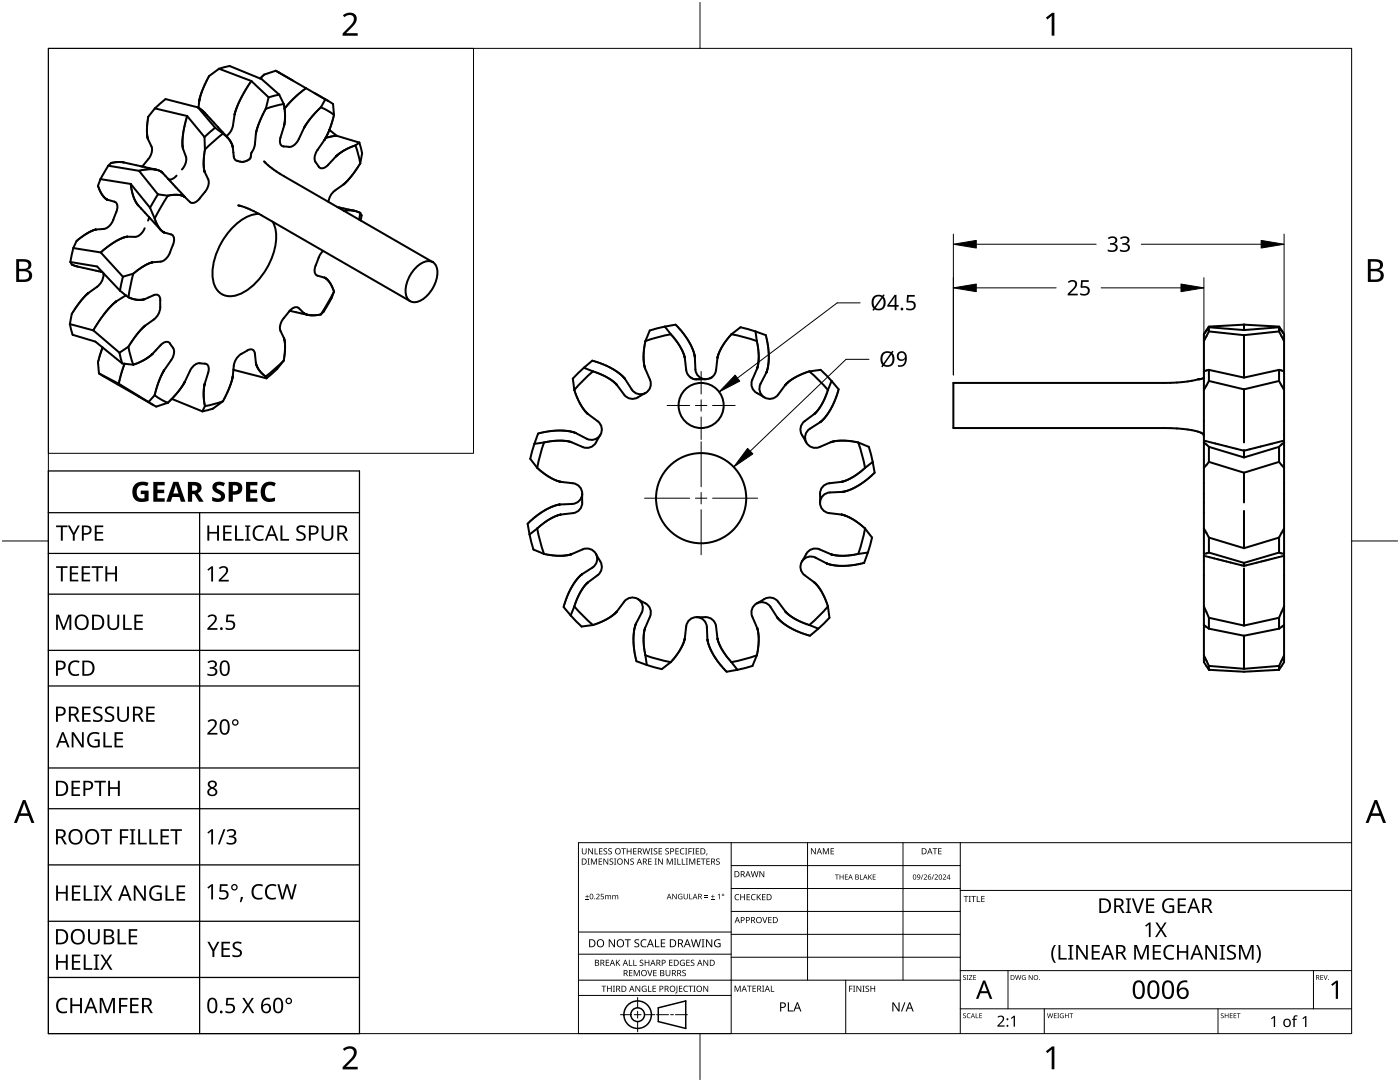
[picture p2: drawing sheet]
<svg xmlns="http://www.w3.org/2000/svg" width="279mm" height="216mm" viewBox="0 0 279 216" stroke-linecap="round" stroke-linejoin="round" font-family="sans-serif">
<g fill="none" stroke="#000" stroke-width=".4">
<path d="M43.7 13.7l2.1-.5 6.4 2.6 3.5 3.1M43.7 13.7l-2 1.5-1.3 2.7-.6 2.2M43.7 13.7l6.5 2.5M50.2 16.2l-2.1 3.5-1.3 3.1M50.2 16.2l3.4 3.2M53.6 19.4l-.6 2.3M55 14.1l.7 .4M55 14.1l-2.3 .8-.8 .8M55 14.1l10.6 6.1M55.7 18.9l-2.1 .5M55.7 18.9l.9 1.9M60.3 18.2l-1.9 1.7-1.6 1.8"/>
<path d="M61.1 17.6l-.8 .6M20 35.7l-.4 1.4 .8 1.8 1 .9M20 35.7l6.1 1M21.4 39.8h.1M21.4 39.8v.1M21.4 39.9h.1M21.5 39.9l1.4 .4a1.44 1.44 0 0 1 .3 2l-.1 .4a4.5 4.5 0 0 1-2 2.9l-2 .2M21.6 33.1l-1.6 2.6M21.6 33.1l6.1 1M22.5 32.5l1.9-.1 4 .8M22.5 32.5h-.3l-.6 .6M26.1 36.7l.5 2.5 1 1.8"/>
<path d="M26.1 36.7l3.8 4.8M27.7 34.1l3.8 4.7M28.4 33.2l2.8 .7M29.5 27.7v.1M29.5 27.8h.1M29.5 27.8a3.1 3.1 0 0 1 .4 3.5l-1.5 1.9M30.9 21.6l-1.3 1.7-.3 2.6 .2 1.8M30.9 21.6l6.5 1.6M31.2 33.9l-1.5-.1-2 .3M31.2 33.9l1.1 .4M31.5 38.8l2 .2M31.5 38.8l-1.6 2.7"/>
<path d="M32.3 34.3h.1M32.3 34.3v.1M32.3 34.4h.1M32.4 34.4h.1M32.4 34.4l1.3 1.4M33.5 39l1.9-.1 1.4 .3M33.5 39l-2.6 4.6M33.7 35.8l3.1 3.3M35.2 35l-.3 .4a1.43 1.43 0 0 1-1.2 .4M36.5 29.7h.1M36.5 29.7a3.5 3.5 0 0 1 .3 3.5l-.5 .6M36.8 25.5l-.4 2.4 .1 1.8"/>
<path d="M36.8 39.2v.1M37.4 23.2l-.6 2.3M37.4 23.2l3.4 4.1M39.5 21.4l.1 .1M39.5 21.4l-6.5-1.6-2.1 1.8M39.5 21.4l3.4 4.1M39.6 21.5l1.3 1.1 4.5 4.9M39.8 20.2l-.2 1.3M39.8 20.1v.1M39.8 20.1h.1M40.8 27.3l.1 2.5M40.8 34.3h.1"/>
<path d="M40.9 34.3h.1M40.9 34.3a3.1 3.1 0 0 1 .3 3.5l-1.1 1.5a1.8 1.8 0 0 1-2.1 1.1l-1.2-1.1M40.9 29.8l-.3 2.6 .2 1.9M42.9 25.5l-2.1 1.8M42.9 25.5l1.6 1.2M44.5 26.7l.6 .5M44.5 26.7l-3.6 3.1M45.1 27.2l.3 .3M45.4 27.5l.7 .8 .3 .9M46.4 29.2v.1M46.4 29.3h.1M46.5 29.3h.1"/>
<path d="M46.8 22.9v.1a7.1 7.1 0 0 1-.9 3.5l-.8 .7M46.8 22.8v.1M46.8 22.8h.1M51.1 26.7a7.8 7.8 0 0 1-1 4.2 1.64 1.64 0 0 1-2 1.4l-.6-.2a.99 .99 0 0 1-.9-1.2l-.1-1.5M51.1 26.7h.1M51.1 26.6v.1M52.7 32.2l1.6 1.4 2.1 1.4 30 17.3M53 21.7l-1.3 2.7-.6 2.2M56.6 20.8l.2 .9M56.6 20.8l-3.6 .9M56.7 25.2l-.7 2.2a1.18 1.18 0 0 0 .6 1.8 2.28 2.28 0 0 0 3-1.4l1.1-2.2M56.7 25.2h.1"/>
<path d="M56.7 25.1v.1M56.7 25.1h.1M56.8 21.7l.1 2.1M56.9 23.8l-.2 1.3M56.9 23.8h.1M60.7 25.5v.1M64 21.4l-1.9 2.1-1.4 2M64 21.4l1.4 .7 1.3 .8M64 21.4l.9-1.6 .7 .4 .9 .6 .2 2.1M64.8 27.9l-.1 .2a7.4 7.4 0 0 0-1.9 3.6v.4a3.4 3.4 0 0 0 1.3 1.5 2.18 2.18 0 0 0 1.9-1.2l1.1-1.2M64.8 27.9h.1M65 27.5l-.2 .4"/>
<path d="M65.2 27.2l-.2 .3M65.7 25.9l1.5 1.2M66.7 22.9l-.7 2.4-.8 1.9M67.1 31.2h.1M67.2 27.1l-2.2 .4M67.2 27.1l4.5 1.4M68.6 36.8l-.2 .1a6.4 6.4 0 0 0-2.6 2.4l-.2 1M68.6 36.8h.1M70.9 29l-2.1 .9-1.7 1.3M70.9 29l1 3.6M71.7 28.5l.3 .8a4.8 4.8 0 0 1-.1 3.3M71.7 28.5l-.8 .5"/>
<path d="M71.9 32.6l-1.7 2.5-1.6 1.7M14 52.3l.3 .5 .8 .3 5.3 1.2M14 52.3l5.4 .9 4.5 4.8M14.6 49.5l-.6 2.8M14.6 49.5l5.5 .9M17.6 58.5l-1.6 1.8-1.7 2.4-.4 2M17.6 58.5h.1M19.1 45.8l-1.7 .7-2 1.5-.8 1.5M19.1 45.8h.1M20.1 50.4l4.4 4.8M20.7 54.5a3.7 3.7 0 0 1-2.3 3.4l-.8 .6M23.9 58l1.2 .9"/>
<path d="M24.5 55.2l-.6 2.8M25.1 58.9l.5 .4M25.1 58.9l-1.9 1.3M25.3 47.2l-1 .3-1.3 .7-2.9 2.2M25.4 47.2h-.1M25.4 47.2h.1M25.6 59.3l1.7 .5 1.6-.1M26.6 54.6l-1 4.7M26.6 54.6l-2.1 .6M27.6 41h.1M27.6 41l4.5 4.9M28.9 45.6a2.51 2.51 0 0 1-3 1.6h-.5"/>
<path d="M29 59.7h-.1M29 59.7l1.4-.7a.94 .94 0 0 1 1.1-.1 .94 .94 0 0 1 .5 1 4.1 4.1 0 0 1-1.1 3.7l-1.9 1.4M29.8 43.3l-.3 .7M29.9 41.5l1 2.1M30.4 52.4l-1.8 .7-2 1.5M30.4 52.3v.1M30.4 52.3h.1M30.9 43.6l.5 1.3 .7 1M32.1 45.9l.6 .4M32.7 46.3v.1M32.7 46.4h.1M32.8 46.4h.1"/>
<path d="M32.8 46.4l1.4 .4a1.44 1.44 0 0 1 .3 2l-.1 .4a4.5 4.5 0 0 1-2 2.9l-1.9 .2M47.6 41l1.7 .5 2.4 1.2M51.7 42.7l30.2 17.4M51.7 42.7a8.5 8.5 0 0 0-6.1 3.7 13 13 0 0 0-3.1 9.6 3.5 3.5 0 0 0 4.9 2.8 13.3 13.3 0 0 0 7.5-9.4 7.2 7.2 0 0 0-.5-5.2M64.5 50.1l-.7 .9-.6 1.6a1.8 1.8 0 0 0 .1 2.4l1.5 .4M64.8 55.4h.1M64.8 55.4l1.1 1.1 .8 1.7M66.7 58.2l-2.7 4.5M66.7 58.2l-.5 1.3-.6 1.1-1 1.6-.6 .5M67.3 41.3l3.4 .8M70.7 42.1l-1.1-.2-.9 .2M70.7 42.1l1.2 .4"/>
<path d="M71.9 42.5a1.61 1.61 0 0 1 .1 1.5M71.9 42.5l-.2 1.3M82.9 53.5a3.1 3.1 0 0 1 3.5-1.2 3.1 3.1 0 0 1 .7 3.6 6.1 6.1 0 0 1-4.2 4.4 1.89 1.89 0 0 1-2-2.3 7.1 7.1 0 0 1 2-4.5zM13.9 64.7l.6 2.1 4.5 1.4 5.4 4.3M13.9 64.7l4.7 1.2M18.6 65.9l5.2 4.5M19.7 74.5l10.9 6.3M19.7 74.5l4 2.1M20.3 69.8l-.7 2.5 .1 2.2M20.5 69.3l-.2 .5M20.5 69.3h.1M23.1 60.2l-2.2 2.3-2.3 3.4"/>
<path d="M23.2 60.2h-.1M23.2 60.2h.1M23.7 76.6l5.9 3.6M23.8 70.4l.6 2.1M24.4 72.5l.5 .1M24.9 72.6l-1.2 4M24.9 72.6l1.7 .2M24.9 72.6h.1M25.6 69.2l1 3.6M25.6 69.2l-1.8 1.2M28.9 65.1l-1.6 1.7-1.7 2.4M28.9 65v.1"/>
<path d="M28.9 65h.1M30.4 70.6l-1.7 1.2-2.1 1M30.5 70.6h-.1M30.5 70.6l.8-.9a3.7 3.7 0 0 1 2.1-1.5 2.93 2.93 0 0 1 1.4 1.9 7.7 7.7 0 0 1-2 3.8M30.9 78.9l1.2 .8 1.4 .7M30.9 78.9l-1.3 1.3M32.8 73.9l-1.1 2.2-.8 2.8M32.8 73.9h.1M34.3 79.6l6.1 2.5M34.3 79.6l-.8 .8M36.8 76.4l-1.1 1.5-1.4 1.7M36.8 76.3v.1"/>
<path d="M36.9 76.3h-.1M36.9 76.2v.1M36.9 76.2v-.1a7.4 7.4 0 0 1 2.2-3.4l.4-.2a3.4 3.4 0 0 1 2 .4 2.18 2.18 0 0 1-.2 2.1l-.4 1.6M40.9 76.6l-.3 2.1 .3 2.3M40.9 76.6h.1M46.4 75.2l-.7 2.3-1.2 2.6M46.4 75.2h.1M46.5 75.1l-.1 .1M46.5 75.1h.1M46.6 73.7l6.6 1.8M46.6 73.7l-.1 1.4M51.1 72.4l-.2-1.3a1.24 1.24 0 0 0-.7-1.4l-.8 .2a4.1 4.1 0 0 0-2.7 2.8l-.1 1"/>
<path d="M51.1 72.4v.1M51.1 72.5l.6 1.4 1.3 1.2M53 75.1l.2 .4M56.6 72l-1.3 1.6-2.1 1.9M56.6 72l-3.6 3.1M56.7 67.5h.1M56.7 67.5l.2 1.8-.3 2.7M57.8 62l3.7 .8M60.7 62.5l-1.1-1.1a1.44 1.44 0 0 0-1.9 .8l-.3 .3a4.5 4.5 0 0 0-1.5 3.2l.8 1.8M60.7 62.5h.1M60.7 62.5l.1 .1M60.8 62.6h.1"/>
<path d="M60.8 62.6l.7 .2M64 62.7l-1.4 .2-1.1-.1M114.6 77.8l1 2.4 1.2 1.9M116.5 73.4l1.7-1.4 2.1 .7 1.8 .8 1.6 1.1 1 1M116.5 73.4l1.8 .7M116.5 73.4l-2.2 2.2 .3 2.2M118.3 74.1l2.8 1.2 2 1.5M118.3 74.1l-1.6 1.5-2.1 2.2M123.1 76.8h.1M123.1 76.8l.6 .8a3.9 3.9 0 0 0 2.1 2 4.8 4.8 0 0 0 3-1.2M124.7 75.6h.1M124.8 75.6l.5 .9a3.9 3.9 0 0 0 2 2.1h1l.5-.2"/>
<path d="M128.7 73.5h.1M128.7 73.5l.5 1a3.9 3.9 0 0 1 .6 2.8l-.6 .8-.4 .3M128.8 68.1l-.4 3 .3 2.4M132.7 65.2l2.1-.4 1.5 1.6 1.2 1.7 .8 1.7 .4 1.4M132.7 65.2l1.2 1.5M132.7 65.2l-3 .7-.9 2.2M133.9 66.7l1.8 2.4 1 2.3M133.9 66.7l-2.9 .7-2.2 .7M136.7 71.4h.1M136.7 71.4l.2 1.7a2.39 2.39 0 0 0 1.1 2.3l.9 .3M138.7 71.2h.1M138.7 71.2v1.1a3.9 3.9 0 0 0 .7 2.8l.9 .5 .5 .1"/>
<path d="M139.8 75.7h-.9M140.9 75.7h-2M140.9 75.7h.1M143.2 71.4l-.2 1.7a2.3 2.3 0 0 1-1.2 2.3l-.9 .3M143.2 71.4h.1M146 66.7l-1.9 2.4-.9 2.3M146 66.7l2.9 .7 2.1 .7M150.8 66.1l2 .8 .5 2.1 .1 2.1-.1 1.8-.4 1.5M150.8 66.1l.2 2M150.8 66.1l-3-.8-1.8 1.4M151 68.1l.3 1M151.1 73.5l-.4 1a3.9 3.9 0 0 0-.6 2.8 4.8 4.8 0 0 0 2.4 2"/>
<path d="M151.1 73.5h.1M151.3 69.1l.1 2.4-.3 2M152.9 74.4l-.5 .9a3.9 3.9 0 0 0-.8 2.8l.5 .8 .4 .4M152.9 74.4h.1M156.8 76.8l-.7 .8a3.9 3.9 0 0 1-2.1 2l-1-.1-.5-.2M156.8 76.8h.1M157.8 75.8l-1 1M161.5 74.1l2.3-.3 2.2 2.2M161.5 74.1l2.2 2.1 1.5 1.6M161.5 74.1l-2 .8-1.7 .9M165.2 77.8l-1.2 2.8-1.4 2M166 76l1.4 1.7-.7 2.1-.9 1.8-1 1.6-1.1 1"/>
<path d="M166 76l-.8 1.8M239.2 75.7h.3M239.2 75.7h.1M239.2 75.7h.2M239.2 75.7l-2.7 .5-3.6 .2h-42.6v9h42l2.9 .1 2.4 .3a4.1 4.1 0 0 1 2.6 1M239.5 75.7h-.1M240.3 75.3l-.2 .2-.6 .2M240.3 66.7v21.2M241.3 65.3l-1 1.4M241.3 66.1l-1 2M241.3 76l-1 1.8M241.3 73.8l-1 .3"/>
<path d="M241.3 73.8l7 1.5M241.3 66.1l7 .8M241.3 65.3l7 .6M241.3 76l7 1.7M241.3 65.3v.8M241.3 73.8v2.2M248.3 64.8l-7 .4-1 1.5M248.3 64.8v1.1M248.3 66.9v8.4M248.3 77.7v10.6M248.3 64.8h.1M248.3 64.8l7 .4 1 1.5"/>
<path d="M255.3 66.1l1 2M255.3 76l1 1.8M255.3 65.3l1 1.4M255.3 73.8l1 .3v13.8M255.3 73.8l-7 1.5M255.3 65.3l-7 .6M255.3 66.1l-7 .8M255.3 76l-7 1.7M255.3 65.3v.8M255.3 73.8v2.2M256.3 66.7v7.3M29.6 80.2l1.6 .9 2.3-.7"/>
<path d="M40.9 81l-.5 1.1M44.5 80.1l-2 1.4-2.1 .6M44.5 80.1l-3.6 .9M106.6 88.6l-.8 3 1.4 1.8M107.2 93.4l2.4 1.8 2.2 .9M108.6 88.3l-.7 2.1-.7 3M108.6 88.3l-2 .3M109.7 88.1l-1.1 .2M109.7 88.1l2.3-.2 2 .3M111.8 96.1h.1M111.9 96.1h.1M111.9 96.1l1.1 .2a3.9 3.9 0 0 1 2.7 .8 4.8 4.8 0 0 1 .5 3.2 2.23 2.23 0 0 1-2.6 2.2l-1.7 .2"/>
<path d="M114 88.2h.1M114.8 86.4h.1M114.8 86.4l-1.5-.4-1.9-.1-2 .2-2 .4-.8 2.1M114.9 86.4h.1M114.9 86.4l.9 .5a3.9 3.9 0 0 0 2.8 .8l.9-.5 .3-.4M116.2 98.6a2.23 2.23 0 0 1-2.7 2l-1.7 .1M116.8 82.1h.1M116.9 82.1l.4 .5M117.3 82.6h.1M117.3 82.6l.8 .6a3.9 3.9 0 0 1 2 2.1l-.1 1-.2 .5M119.8 86.8l-.4 .7a2.4 2.4 0 0 1-3.8 1.4l-1.6-.7M162.5 82.6l-.8 .6a3.9 3.9 0 0 0-1.9 2.1 4.8 4.8 0 0 0 1.1 3"/>
<path d="M162.6 82.6h-.1M163.7 84.2l-.9 .6a3.9 3.9 0 0 0-2.1 2v1l.2 .5M163.7 84.2h.1M165.8 88.2l-1 .4a3.9 3.9 0 0 1-2.8 .7l-.8-.6-.3-.4M165.9 88.2h-.1M167.9 96.1l-1 .2a3.9 3.9 0 0 0-2.7 .8 4.8 4.8 0 0 0-.5 3.2 2.23 2.23 0 0 0 2.5 2.2l1.7 .2M167.9 96.1h.1M168.1 98.2h-1.1a3.9 3.9 0 0 0-2.7 .7l-.6 .8v.6M168.1 98.2h.1M170 95.3l-2.1 .8M170.2 88.1l1.1 .2M170.2 88.1l-2.4-.2-1.9 .3"/>
<path d="M171.3 88.3l.9 2.9 .4 2.2M171.3 88.3l2.1 .9 .8 3M172.6 93.4l-2.6 1.9M174.2 92.2l.4 2.1-1.7 1.5-1.7 1.1-1.6 .9-1.5 .4M174.2 92.2l-1.6 1.2M240.2 86.8h.1M240.2 86.8l.1 .1M240.3 87.9l6.7 1.7a3.7 3.7 0 0 0 3-.1l6.3-1.6v23l-6.8 1.7a2.69 2.69 0 0 1-2.5 0l-6.7-1.7zM240.3 88.3l1 .9M241.3 92.2l-1 1.2M241.3 89.2l7 2.1M241.3 92.2l7 2.1"/>
<path d="M241.3 89.2v3M248.3 89.8v1.5M248.3 94.3v6M255.3 92.2l1 1.2M255.3 89.2l-7 2.1M255.3 92.2l-7 2.1M255.3 89.2v3M256.3 88.3l-1 .9M105.3 104.5l.4 2.2M105.7 106.7l.8 3 2.1 .8M107.2 105.5l.5 2.2 .9 2.8M107.2 105.5l-1.5 1.2"/>
<path d="M108.6 110.5l3 .4 2.4-.3M111.7 100.7l-1.4 .4-1.7 .8-1.6 1.1-1.7 1.5M111.8 100.7h-.1M111.8 102.7l-2.2 .9-2.4 1.9M111.9 102.7h-.1M111.9 102.7h.1M114 110.6h.1M116.1 114.6l-1 1.1-1 1.5-.9 1.8-.7 2.1M116.2 114.6h-.1M117.3 116.3l-1.5 1.9-1.2 2.8M117.3 116.2v.1M118.9 110.5a2.23 2.23 0 0 1-1.3 3.2l-1.4 .9"/>
<path d="M118.9 110.5a2.23 2.23 0 0 0-3.3-.6l-1.6 .7M118.9 110.5l.5 .8a2.4 2.4 0 0 1-.7 3.9l-1.4 1M127.3 119.5a2.23 2.23 0 0 1 .4 3.4l-.8 1.5M127.3 119.5a2.23 2.23 0 0 0-3.2 1.2l-1 1.3M127.3 119.5l.8 .5a2.4 2.4 0 0 1 1.3 3.7l-.7 1.6M160.1 112a2.23 2.23 0 0 1 3.3-.4l1.5 .8M160.1 112a2.23 2.23 0 0 0 1.1 3.2l1.3 1M162.5 116.2l.1 .1M162.6 116.3l1.4 1.9 1.2 2.8M164.9 112.4h.1M165.8 110.6h.1M165.8 110.6l-1-.4a3.9 3.9 0 0 0-2.8-.6 4.8 4.8 0 0 0-1.9 2.4"/>
<path d="M167.9 102.7h.1M167.9 102.7l2.1 .8M170 103.5l2.6 2M171.3 110.5l-3 .4-2.4-.3M172.6 105.5l1.4 1.8-.8 3M172.6 105.5l-.4 2.2-.9 2.8M173.2 110.3l-.7 2-2.2 .5-2 .1-1.9-.1-1.4-.4M173.2 110.3l-1.9 .2M240.3 111v21.1l1 1.6M240.3 105.5l1 1.8M241.3 110.3l-1 .2M241.3 107.3l7 2.1"/>
<path d="M241.3 110.3l7 2M241.3 107.3v3M248.3 102v7.4M248.3 112.3v.6M248.3 113.4v11.4M255.3 110.3l1 .2M255.3 107.3l-7 2.1M255.3 110.3l-7 2M255.3 107.3v3M256.3 105.5l-1 1.8M256.3 111v13.7l-1 .7M112.5 121.1l1.4 1.7"/>
<path d="M113.9 122.8l2.2 2.2 2.2-.3M114.6 121l2.1 2.2 1.6 1.5M114.6 121l-.7 1.8M122.6 122.5l-1.9 1.3-2.4 .9M122.7 122.5h-.1M123.1 122l-.4 .5M123.1 122h.1M126.9 124.6l-.4 1.4-.1 1.9 .2 2.1 .4 1.9 2.1 .8M126.9 124.5v.1M126.9 124.4v.1M126.9 124.4h.1M128.7 125.3l-.3 2.4 .4 3.1"/>
<path d="M128.7 125.3h.1M128.8 130.8l2.2 .6 2.9 .7M128.8 130.8l.3 1.9M133.9 132.1l-1.8 1.4-3-.8M136.6 127.5l-.9 2.2-1.8 2.4M136.7 127.5h-.1M136.7 127.4v.1M136.7 127.4l.1-1a3.9 3.9 0 0 1 .9-2.8 4.8 4.8 0 0 1 3.1-.5 2.23 2.23 0 0 1 2.2 2.6l.2 1.7M136.7 127.4h.1M139.1 123.1a2.23 2.23 0 0 1 2 2.8l.1 1.7M141.2 127.6h.1M141.2 127.6l.4 1.5 .8 1.6 1.2 1.7 1.4 1.6"/>
<path d="M143.2 127.4h.1M143.2 127.4v.1M143.2 127.5h.1M143.2 127.5l.9 2.2 1.9 2.4M146 132.1l1.2 1.6M147.2 133.7l-2.2 .3M151 130.8l-.8 2.1-3 .8M151 130.8l-2.1 .6-2.9 .7M151.1 120.4a2.23 2.23 0 0 1 3.1 1.3l.9 1.5M151.1 120.4l.7-.4a2.4 2.4 0 0 1 3.9 .7l1.1 1.3M151.1 120.4a2.23 2.23 0 0 0-.7 3.3l.7 1.6M151.1 125.3h.1"/>
<path d="M151.1 125.3l.3 2-.1 2.4M151.3 129.7l-.3 1.1M155.1 123.2h.1M155.1 123.2l1.1 1.1 1.5 1 1.9 .9 2 .7M156.8 122h.1M156.8 122l1 1M157.8 123l1.7 .9 2 .8M161.5 124.7l1.8 .7M163.3 125.4l-1.7 1.5M165.2 121l.3 2.3-2.2 2.1M165.2 121l-1.5 1.7-2.2 2M240.3 130.8l1 2.1"/>
<path d="M240.3 124.7l1 .7M240.3 121l1 2.3M241.3 133.7l7 .3 7-.3M241.3 132.9l7 .6M241.3 125.4l7 1.5 7-1.5M241.3 123.3l7 1.5M241.3 123.3v2.1M241.3 132.9v.8M248.3 126.8v6.7M255.3 132.9l-7 .6M255.3 123.3l-7 1.5M255.3 123.3v2.1"/>
<path d="M255.3 132.9v.8M256.3 130.8l-1 2.1M256.3 121l-1 2.3M256.3 124.8v7.3l-1 1.6"/>
<circle cx="139.9" cy="80.9" r="4.5"/>
<circle cx="139.9" cy="99.4" r="9"/>
</g>
<path d="M9.7 9.7h260v196.5h-260z" fill="none" stroke="#000" stroke-width=".2"/>
<path d="M139.7 .5v9.2M.5 108h9.2M269.7 108h9.2M139.7 206.2v9.2" fill="none" stroke="#000" stroke-width=".2"/>
<g fill="#000">
<path d="M68.4 3.1a1.64 1.64 0 0 1 2.8 .4 2.52 2.52 0 0 1-1.2 2.2l-.9 .9h2.3v.5h-3v-.4l1.2-1.2a1.95 1.95 0 0 0 .9-2.2 1.23 1.23 0 0 0-1.8 .1zM208.7 3.5l1.3-.9h.4v4.5h-.5v-4l-.9 .8zM68.4 209.3a1.64 1.64 0 0 1 2.8 .4 2.52 2.52 0 0 1-1.2 2.2l-.9 1h2.3v.5h-3v-.5l1.2-1.2a1.95 1.95 0 0 0 .9-2.1 1.23 1.23 0 0 0-1.8 .1zM208.7 209.8l1.3-1h.4v4.6h-.5v-4l-.9 .7z"/>
<path d="M3.2 51.7h1.3a1.28 1.28 0 0 1 1.7 1.3 1.04 1.04 0 0 1-.8 .9 1.23 1.23 0 0 1 1 1.5 1.23 1.23 0 0 1-1.6 .9h-1.6zM3.8 54.1v1.7h.9a.86 .86 0 0 0 1.1-.9 .86 .86 0 0 0-1.1-.8zM3.8 52.2v1.4h.8a.78 .78 0 0 0 1.1-.7 .78 .78 0 0 0-1.1-.7z"/>
<path d="M273 51.7h1.3a1.28 1.28 0 0 1 1.7 1.3 1.04 1.04 0 0 1-.9 .9 1.23 1.23 0 0 1 1 1.5 1.23 1.23 0 0 1-1.5 .9h-1.6zM273.6 54.1v1.7h.9a.86 .86 0 0 0 1.1-.9 .86 .86 0 0 0-1.2-.8zM273.6 52.2v1.4h.8a.78 .78 0 0 0 1-.7 .78 .78 0 0 0-1.1-.7z"/>
<path d="M4.6 159.6h.5l1.8 4.6h-.6l-.6-1.4h-1.8l-.5 1.4h-.6zM4.8 160.2l-.7 2.1h1.4z"/>
<path d="M274.3 159.6h.5l1.8 4.6h-.6l-.5-1.4h-1.8l-.6 1.4h-.6zM274.6 160.2l-.7 2.1h1.4z"/>
</g>
<g fill="none" stroke="#000" stroke-width=".2">
<path d="M145.9 168.1v38.1h-30.5v-38.1h154.3M145.9 172.7h45.7M145.9 177.3h45.7M161.2 168.1v27.5M180.2 168.1v27.5M191.6 168.1v38.1M191.6 177.7h78.1M115.4 198.6h30.5M115.4 195.6h76.2M115.4 190.4h30.5M115.4 186h30.5M127.3 199v2.1"/>
<path d="M145.9 181.9h45.7M145.9 186.4h45.7M145.9 191h45.7M168.8 195.6v10.6M191.6 193.7h78.1M201.2 193.7v7.6M262.1 193.7v7.6M123.8 202.5h2.1M126.6 202.5h1.3M127.3 201.8v1.4M127.3 203.8v2.1M128.6 202.5h2.1"/>
<path d="M131 202.5h2.4M133.8 202.5h.6M134.8 202.5h2.4M191.6 201.3h78.1M208.4 201.3v4.9M243.1 201.3v4.9"/>
</g>
<g fill="#000">
<path d="M116.8 179.3h.7v.1h-.7zM116.1 169.3h.2v.8a.32 .32 0 0 0 .3 .3 .32 .32 0 0 0 .3-.3v-.8h.2v.8a.47 .47 0 0 1-.5 .4 .47 .47 0 0 1-.5-.5zM117.1 178.5h.1v.3h.3v.2h-.3v.3h-.1v-.3h-.3v-.2h.3zM117.3 171.3h.4l-.1 .1v1l.1 .1h-.4l.1-.1v-1zM117.4 169.3h.2l.6 1v-1h.1v1.2h-.1l-.7-1v1h-.1zM117.9 171.3h.3l.3 1 .4-1h.2v1.2h-.1v-1l-.4 1h-.1l-.4-1v1h-.2zM118.7 169.3h.1v1h.6v.2h-.7zM119 178.5a.39 .39 0 0 1 .6 0 .39 .39 0 0 1-.2 .6l-.3 .2h.6v.1h-.7l.3-.4a.29 .29 0 0 0 .2-.3 .29 .29 0 0 0-.3-.2zM119.5 171.3h.7v.1h-.6v.4h.5v.2h-.5v.4h.6v.1h-.7zM119.9 178.3h.6v.2h-.5v.3a.36 .36 0 0 1 .5 .1 .36 .36 0 0 1-.1 .5 .36 .36 0 0 1-.5-.1 .28 .28 0 0 0 .4 0 .28 .28 0 0 0-.1-.4h-.3zM119.6 169.3h.6v.1h-.5v.4h.5v.1h-.5v.4h.5v.2h-.6zM120.5 169.4l.4-.1h.3l-.1 .1a.25 .25 0 0 0-.4-.1 .25 .25 0 0 0 0 .4 .4 .4 0 0 1 .5 .3 .4 .4 0 0 1-.3 .5 .4 .4 0 0 1-.5-.2h.2a.27 .27 0 0 0 .4-.1 .27 .27 0 0 0-.3-.3l-.2-.2z"/>
<path d="M120.4 171.3h.2l.6 1v-1h.2v1.2h-.2l-.6-1v1h-.2zM120.8 178.6l.6 .1a.3 .3 0 0 1 .3-.1 .3 .3 0 0 1 .2 .3v.5h-.1v-.5a.2 .2 0 0 0-.2-.2 .2 .2 0 0 0-.2 .3v.4h-.1v-.5a.21 .21 0 0 0-.3-.2 .21 .21 0 0 0-.1 .3v.4h-.1zM121.4 169.4l.5-.1h.2v.1a.25 .25 0 0 0-.4-.1 .25 .25 0 0 0 0 .4 .4 .4 0 0 1 .4 .3 .4 .4 0 0 1-.2 .5 .4 .4 0 0 1-.5-.2h.1a.27 .27 0 0 0 .5-.1 .27 .27 0 0 0-.4-.3l-.2-.2zM121.7 171.4l.4-.1 .3 .1-.1 .1a.25 .25 0 0 0-.4-.1 .25 .25 0 0 0 0 .4 .4 .4 0 0 1 .5 .3 .4 .4 0 0 1-.3 .5 .4 .4 0 0 1-.5-.3l.2 .1a.27 .27 0 0 0 .4-.2 .27 .27 0 0 0-.3-.3l-.2-.2zM122.5 171.3h.5l-.2 .1v1l.2 .1h-.5l.2-.1v-1zM122.2 178.6l.6 .1a.3 .3 0 0 1 .4-.1 .3 .3 0 0 1 .2 .3v.5h-.2v-.5a.2 .2 0 0 0-.2-.2 .2 .2 0 0 0-.1 .3v.4h-.2v-.5a.21 .21 0 0 0-.2-.2 .21 .21 0 0 0-.2 .3v.4h-.1zM124 169.3h.9v.1h-.4v1.1h-.1v-1.1h-.4zM124.6 171.3h.1l.7 1v-1h.1v1.2h-.2l-.6-1v1h-.1zM125.1 169.3h.1v.5h.7v-.5h.1v1.2h-.1v-.6h-.7v.6h-.1zM125.8 171.4l.5-.1 .2 .1v.1a.25 .25 0 0 0-.4-.1 .25 .25 0 0 0 0 .4 .4 .4 0 0 1 .4 .3 .4 .4 0 0 1-.2 .5 .4 .4 0 0 1-.5-.3l.1 .1a.27 .27 0 0 0 .5-.2 .27 .27 0 0 0-.4-.3l-.2-.2zM126.4 169.3h.6v.1h-.5v.4h.5v.1h-.5v.4h.5v.2h-.6zM128.2 169.3h.2l.2 1 .3-1h.2l.2 1 .3-1h.1l-.3 1.2h-.1l-.3-1.1-.3 1.1h-.2z"/>
<path d="M129.4 171.3h.6v.1h-.5v.4h.5v.2h-.5v.4h.5v.1h-.6zM129.8 169.3h.5l-.2 .1v1l.2 .1h-.5l.2-.1v-1zM130.7 171.3h.4l-.1 .1v1l.1 .1h-.4l.1-.1v-1zM130.5 169.4l.4-.1h.3l-.1 .1a.25 .25 0 0 0-.4-.1 .25 .25 0 0 0 0 .4 .4 .4 0 0 1 .5 .3 .4 .4 0 0 1-.3 .5 .4 .4 0 0 1-.5-.2h.2a.27 .27 0 0 0 .4-.1 .27 .27 0 0 0-.3-.3l-.2-.2zM131.4 169.3h.7v.1h-.5v.4h.5v.1h-.5v.4h.5v.2h-.7zM131.3 171.3h.2l.7 1-.1-1h.2v1.2h-.2l-.6-1v1h-.2zM132.8 169.4l.4-.1h.3l-.1 .1a.25 .25 0 0 0-.3-.1 .25 .25 0 0 0 0 .4 .4 .4 0 0 1 .4 .3 .4 .4 0 0 1-.3 .5 .4 .4 0 0 1-.4-.2h.1a.27 .27 0 0 0 .5-.1 .27 .27 0 0 0-.4-.3l-.2-.2zM133.1 171.3h.2l.4 1 .4-1h.2v1.2h-.2v-1l-.4 1h-.1l-.4-1v1h-.1zM134.5 171.3h.4l-.1 .1v1l.1 .1h-.4l.2-.1v-1zM134.2 178.3h.1l.6 1v-1h.1v1.1h-.1l-.6-.9v.9h-.1zM135.2 171.3h.1v1.1h.6v.1h-.7zM134.8 169.3h.7v.1h-.6v.4h.5v.1h-.5v.4h.6v.2h-.7z"/>
<path d="M135.4 178.5l.4-.2 .4 .1-.1 .1a.45 .45 0 0 0-.7 .4 .45 .45 0 0 0 .7 .4v-.3h-.3v-.1h.4v.5a.6 .6 0 0 1-.8-.1 .6 .6 0 0 1 0-.8zM136.1 171.3h.1v1.1h.6v.1h-.7zM135.8 169.4l.5-.2 .3 .1-.1 .1a.49 .49 0 0 0-.7 .5 .49 .49 0 0 0 .8 .4 .52 .52 0 0 1-.7 .1 .52 .52 0 0 1-.2-.6zM136.7 169.3h.5l-.2 .1v1l.2 .1h-.5l.2-.1v-1zM136.4 178.3h.2v.8a.28 .28 0 0 0 .3 .2 .28 .28 0 0 0 .2-.2v-.8h.2v.8a.42 .42 0 0 1-.4 .4 .42 .42 0 0 1-.5-.4zM136.9 171.3h.4l-.1 .1v1l.1 .1h-.4l.1-.1v-1zM137.4 169.3h.7v.1h-.6v.4h.5v.2h-.5v.5h-.1zM137.6 178.3h.1v1h.5v.1h-.6zM137.5 171.3h.3l.3 1 .4-1h.3v1.2h-.2v-1l-.4 1h-.1l-.4-1v1h-.2zM138.2 169.3h.4l-.1 .1v1l.1 .1h-.4l.1-.1v-1zM138.9 169.3h.6v.1h-.5v.4h.5v.1h-.5v.4h.5v.2h-.6zM139.1 171.3h.7v.1h-.6v.4h.5v.2h-.5v.4h.6v.1h-.7z"/>
<path d="M139.9 171.3h.9v.1h-.4v1.1h-.1v-1.1h-.4zM140.6 179h.7v.1h-.7zM140.6 178.7h.7v.1h-.7zM141 170.3h.2l-.3 .4zM141 171.3h.7v.1h-.6v.4h.5v.2h-.5v.4h.6v.1h-.7zM141.9 179.3h.7v.1h-.7zM142.2 178.5h.1v.3h.3v.2h-.3v.3h-.1v-.3h-.3v-.2h.3zM143.2 178.6l.4-.3v1.1h-.1v-.9l-.2 .2zM143 171.4l.4-.1 .2 .1v.1a.25 .25 0 0 0-.4-.1 .25 .25 0 0 0 0 .4 .4 .4 0 0 1 .5 .3 .4 .4 0 0 1-.3 .5 .4 .4 0 0 1-.5-.3l.2 .1a.27 .27 0 0 0 .4-.2 .27 .27 0 0 0-.3-.3l-.3-.2zM146.8 178.6l.4-.2 .3 .1v.1a.49 .49 0 0 0-.7 .4 .49 .49 0 0 0 .7 .5 .52 .52 0 0 1-.7 0 .52 .52 0 0 1-.2-.6zM147.7 178.4h.2v.5h.6v-.5h.2v1.2h-.2v-.5h-.6v.5h-.2zM149 178.4h.7v.1h-.5v.4h.4v.2h-.4v.4h.5v.1h-.7z"/>
<path d="M150 178.6l.5-.2 .3 .1-.1 .1a.49 .49 0 0 0-.7 .4 .49 .49 0 0 0 .8 .5 .52 .52 0 0 1-.7 0 .52 .52 0 0 1-.2-.6zM149.8 173.8h.2l.2 1.1 .3-1.1h.2l.3 1.1 .2-1.1h.2l-.3 1.2h-.2l-.3-1-.3 1h-.1zM151 178.4h.2v.6l.5-.6h.2l-.5 .5 .5 .7h-.2l-.4-.6-.1 .6h-.2zM151.6 173.8h.1l.7 1v-1h.1v1.2h-.2l-.6-1v1h-.1zM152.1 178.4h.7v.1h-.6v.4h.5v.2h-.5v.4h.6v.1h-.7zM161.8 169.3h.2l.7 1v-1h.1v1.2h-.2l-.6-1v1h-.2zM164.2 169.3h.2l.4 .9 .4-.9h.2v1.2h-.1v-1.1l-.4 1.1h-.1l-.4-1.1v1.1h-.2zM165.8 169.3h.6v.1h-.5v.4h.5v.1h-.5v.4h.5v.2h-.6zM166.6 174.5h.8v.1h-.3v.9h-.1v-.9h-.4zM167.6 174.5h.1v.4h.5v-.4h.1v1h-.1v-.5h-.5v.5h-.1zM168.6 174.5h.6v.1h-.4v.3h.4v.1h-.4v.4h.4v.1h-.6zM171.6 174.5h.2v.9h.4v.1h-.6z"/>
<path d="M173.3 174.5h.1v.5l.6-.5-.4 .4 .4 .6h-.1l-.4-.5-.1 .5h-.1zM174.2 174.5h.5v.1h-.4v.3h.4v.1h-.4v.4h.4v.1h-.5zM184.1 174.5h.2l-.4 1h-.1zM184.4 174.6a.37 .37 0 0 1 .6 0 .37 .37 0 0 1-.3 .6l-.2 .2h.5v.1h-.7l.3-.4a.27 .27 0 0 0 .3-.3 .27 .27 0 0 0-.4-.2zM186.3 174.5h.1l-.4 1h-.1zM186.1 169.3h.9v.1h-.3v1.1h-.2v-1.1h-.4zM186.5 174.6a.37 .37 0 0 1 .6 0 .37 .37 0 0 1-.2 .6l-.2 .2h.5v.1h-.7l.3-.4a.27 .27 0 0 0 .3-.3 .27 .27 0 0 0-.4-.2zM187.2 169.3h.7v.1h-.5v.4h.5v.1h-.5v.4h.5v.2h-.7zM188.2 174.6a.37 .37 0 0 1 .6 0 .37 .37 0 0 1-.3 .6l-.2 .2h.5v.1h-.7l.3-.4a.27 .27 0 0 0 .3-.3 .27 .27 0 0 0-.4-.2zM192.3 178.8h.9v.1h-.3v1.1h-.2v-1.1h-.4zM193.3 178.8h.5l-.2 .1v1l.2 .1h-.5l.2-.1v-1zM193.8 178.8h1v.1h-.4v1.1h-.2v-1.1h-.4z"/>
<path d="M194.9 178.8h.2v1.1h.5v.1h-.7zM195.8 178.8h.7v.1h-.5v.4h.5v.1h-.5v.5h.5v.1h-.7zM225.9 179.3h.4l.8 2.5 .9-2.5h.3l-1 2.9h-.4zM120 196.7h1v.1h-.4v1.1h-.2v-1.1h-.4zM120.9 191.5h.7v.1h-.6v.4h.5v.2h-.5v.4h.6v.1h-.7zM121.1 196.7h.2v.5h.6v-.5h.2v1.2h-.2v-.6h-.6v.6h-.2zM121.5 187.4h.2l.9 1.3v-1.3h.1v1.6h-.2l-.8-1.3v1.3h-.2zM122.3 196.7h.4l-.1 .1v1l.1 .1h-.4l.2-.1v-1zM122.9 191.5h.2v.6l.5-.6h.2l-.5 .5 .5 .7h-.2l-.4-.6-.1 .6h-.2zM124.7 187.4h1.2v.2h-.5v1.4h-.2v-1.4h-.5zM125.5 191.5h.2v1.1h.5v.1h-.7zM125.5 193.6h.7v.1h-.5v.4h.5v.1h-.5v.4h.5v.2h-.7z"/>
<path d="M126.4 191.5h.1v1.1h.6v.1h-.7zM126.5 193.6h.2l.4 1 .4-1h.2v1.2h-.2v-1.1l-.4 1.1h-.1l-.4-1.1v1.1h-.1zM126.7 187.6l.3-.2 .6 .1-.2 .1a.33 .33 0 0 0-.6 .2 .33 .33 0 0 0 .4 .4 .47 .47 0 0 1 .4 .6 .47 .47 0 0 1-.7 .2h-.3v-.2h.2a.35 .35 0 0 0 .6-.2 .35 .35 0 0 0-.5-.4l-.3-.2zM126.8 196.7h.2l.6 1v-1h.2v1.2h-.2l-.7-1 .1 1h-.2zM127.7 191.6l.4-.1 .3 .1-.1 .1a.25 .25 0 0 0-.3-.1 .25 .25 0 0 0 0 .4 .4 .4 0 0 1 .4 .3 .4 .4 0 0 1-.3 .5 .4 .4 0 0 1-.4-.3l.1 .1a.27 .27 0 0 0 .5-.2 .27 .27 0 0 0-.4-.3l-.2-.2zM128 187.6l.6-.2 .4 .1-.1 .2a.63 .63 0 0 0-.9 .5 .63 .63 0 0 0 1 .6v.2a.83 .83 0 0 1-1.1-.3 .83 .83 0 0 1 .1-1.1zM128.2 196.8l.6-.1 .2 .1v.1a.5 .5 0 0 0-.8 .4 .5 .5 0 0 0 .7 .5v-.4h-.3v-.1h.4v.6a.66 .66 0 0 1-.8-.2 .66 .66 0 0 1 0-.9zM129.2 193.6h.1l.4 1 .3-1h.2l-.4 1.2h-.2zM129.3 196.7h.2v1.1h.5v.1h-.7zM128.7 191.5h.1v.5h.6v-.5h.2v1.2h-.2v-.5h-.6v.5h-.1zM130.7 187.4h.2v1.4h.7v.2h-.9zM130.2 196.7h.7v.1h-.5v.4h.5v.1h-.5v.5h.5v.1h-.7z"/>
<path d="M130.4 193.6h.6v.1h-.5v.4h.5v.1h-.5v.4h.5v.2h-.6zM131.9 187.4h.9v.2h-.7v.5h.6v.2h-.6v.5h.7v.2h-.9zM132.8 193.6h.2v.7a.32 .32 0 0 0 .3 .4 .32 .32 0 0 0 .3-.4v-.7h.2v.7a.47 .47 0 0 1-.5 .5 .47 .47 0 0 1-.5-.5zM133.5 191.5h.7v.1h-.5v.4h.5v.2h-.5v.4h.5v.1h-.7zM135 196.7h.2v1.3l-.1 .2h-.3l-.1-.1 .3-.2zM135.5 196.7h.7v.1h-.5v.4h.4v.1h-.4v.5h.5v.1h-.7zM135.8 191.7l.5-.2 .4 .1-.1 .1a.5 .5 0 0 0-.8 .4 .5 .5 0 0 0 .7 .5v-.4h-.2v-.1h.4v.6a.66 .66 0 0 1-.9-.1 .66 .66 0 0 1 0-.9zM136.2 193.7l.4-.2 .3 .1-.1 .1a.25 .25 0 0 0-.4-.1 .25 .25 0 0 0 0 .4 .4 .4 0 0 1 .5 .3 .4 .4 0 0 1-.3 .5 .4 .4 0 0 1-.5-.2h.2a.27 .27 0 0 0 .5-.1 .27 .27 0 0 0-.4-.3l-.2-.2zM136.5 196.8l.5-.1 .3 .1-.1 .1a.49 .49 0 0 0-.7 .4 .49 .49 0 0 0 .8 .4 .52 .52 0 0 1-.7 .1 .52 .52 0 0 1-.2-.6zM137 191.5h.6v.1h-.5v.4h.5v.2h-.5v.4h.5v.1h-.6zM137.4 196.7h.9v.1h-.4v1.1h-.1v-1.1h-.4zM137.9 191.6l.4-.1 .3 .1-.1 .1a.25 .25 0 0 0-.4-.1 .25 .25 0 0 0 0 .4 .4 .4 0 0 1 .5 .3 .4 .4 0 0 1-.3 .5 .4 .4 0 0 1-.5-.3l.2 .1a.27 .27 0 0 0 .4-.2 .27 .27 0 0 0-.3-.3l-.2-.2z"/>
<path d="M138.4 196.7h.4l-.1 .1v1l.1 .1h-.4l.1-.1v-1zM137.9 187.4h.2l.3 1.4 .4-1.4h.2l.4 1.4 .3-1.4h.2l-.4 1.6h-.2l-.4-1.3-.4 1.3h-.2zM140 187.4h.6l-.2 .2v1.3l.2 .1h-.6l.2-.1v-1.3zM140.4 196.7h.1l.7 1v-1h.1v1.2h-.1l-.7-1v1h-.1zM140.4 191.5h.2l.6 1v-1h.1v1.2h-.1l-.7-1v1h-.1zM140.9 187.4h.2l.9 1.3v-1.3h.1v1.6h-.2l-.8-1.3v1.3h-.2zM142.7 187.6l.7-.2 .4 .1-.1 .2a.65 .65 0 0 0-1 .5 .65 .65 0 0 0 .9 .6v-.4h-.3v-.2h.5v.7a.86 .86 0 0 1-1.1-.1 .86 .86 0 0 1 0-1.2zM146.6 196.7h.2l.4 1 .4-1h.2v1.2h-.1v-1.1l-.4 1.1h-.2l-.4-1.1v1.1h-.1zM149.1 196.7h.9v.1h-.4v1.1h-.1v-1.1h-.4zM150.2 196.7h.7v.1h-.6v.4h.5v.1h-.5v.5h.6v.1h-.7zM152.1 183h.2l.3 1 .4-1h.1l-.4 1.2h-.1zM152.1 196.7h.4l-.1 .1v1l.1 .1h-.4l.1-.1v-1z"/>
<path d="M153.8 196.7h.2v1.1h.5v.1h-.7zM153.3 183h.7v.1h-.5v.4h.5v.1h-.5v.5h.5v.1h-.7zM169.5 196.7h.6v.1h-.5v.5h.5v.1h-.5v.5h-.1zM170.2 196.7h.5l-.2 .1v1l.2 .1h-.5l.2-.1v-1zM170.9 196.7h.2l.6 1v-1h.2v1.2h-.2l-.6-1v1h-.2zM172.1 196.7h.5l-.2 .1v1l.2 .1h-.5l.2-.1v-1zM172.8 196.8l.4-.1h.2v.2a.25 .25 0 0 0-.4-.1 .25 .25 0 0 0 0 .4 .4 .4 0 0 1 .5 .3 .4 .4 0 0 1-.3 .4 .4 .4 0 0 1-.5-.2l.2 .1a.27 .27 0 0 0 .4-.2 .27 .27 0 0 0-.3-.3l-.3-.2zM173.7 196.7h.2v.5h.6v-.5h.2v1.2h-.2v-.6h-.6v.6h-.2zM192.2 194.7l.4-.1h.2l-.1 .1a.24 .24 0 0 0-.3 0 .24 .24 0 0 0-.1 .3 .24 .24 0 0 0 .4 .1 .31 .31 0 0 1 0 .4 .31 .31 0 0 1-.5-.1 .24 .24 0 0 0 .3 .1 .24 .24 0 0 0 .1-.3l-.4-.3zM192.9 194.6h.4l-.1 .1v.7l.1 .1h-.4l.1-.1v-.7zM193.4 194.6h.6l-.5 .8h.6v.1h-.7l.5-.8h-.5zM194.2 194.6h.6v.1h-.4v.3h.4v.1h-.4v.3h.4v.1h-.6z"/>
<path d="M202.6 194.6h.1l.2 .8 .2-.8h.2l.2 .8 .2-.8h.1l-.2 .9h-.2l-.2-.8-.2 .8h-.2zM204 194.7l.4-.1h.3l-.1 .1a.4 .4 0 0 0-.6 .4 .4 .4 0 0 0 .6 .3v-.3l-.2-.1h.3v.5a.53 .53 0 0 1-.7-.1 .53 .53 0 0 1 0-.7zM205.3 194.6h.1l.6 .8v-.8h.1v.9h-.2l-.5-.8v.8h-.1zM210.4 188.6h.3a3 3 0 0 0 0 3.5 .82 .82 0 0 1-.8-.8 2.98 2.98 0 0 1 .5-2.7zM211.3 188.6h.3v2.6h1.3v.3h-1.6zM213.2 188.6h1v.2l-.3 .1v2.3l.3 .1v.2h-1v-.2l.3-.1v-2.3l-.3-.1zM214.8 188.6h.4l1.6 2.4-.1-2.4h.4v2.9h-.4l-1.6-2.4v2.4h-.3zM217.9 188.6h1.6v.3h-1.3v.9h1.2v.3h-1.2v1.1h1.3v.3h-1.6zM224.7 179.3h1v.2l-.3 .1v2.3l.3 .1v.2h-1v-.2l.3-.1v-2.3l-.3-.1zM226.4 188.6h.5l.9 2.4 .9-2.4h.6v2.9h-.4v-2.6l-1 2.6h-.3l-.9-2.6v2.6h-.3zM228.5 184.7l.8-.6h.3v2.9h-.3v-2.6l-.6 .5zM228.7 179.3h1.7v.3h-1.3v.9h1.2v.3h-1.2v1.1h1.3v.3h-1.7z"/>
<path d="M230.1 188.6h1.6v.3h-1.3v.9h1.2v.3h-1.2v1.1h1.3v.3h-1.6zM230.6 184.1h.4l.7 1.1 .7-1.1h.4l-.9 1.4 1 1.5h-.4l-.8-1.3-.8 1.3h-.4l1-1.5zM232.3 179.6a1.87 1.87 0 0 1 2-.2l-.1 .3a1.2 1.2 0 0 0-1.9 .9 1.2 1.2 0 0 0 1.7 1.2v-.8h-.7v-.4h1v1.5a1.62 1.62 0 0 1-2.3-.7v-.2a1.77 1.77 0 0 1 .3-1.6zM232.6 188.9a1.63 1.63 0 0 1 1.8-.2l-.2 .3a1.14 1.14 0 0 0-1.4 .1 1.14 1.14 0 0 0-.2 1.4 1.11 1.11 0 0 0 1.7 .6v.3a1.5 1.5 0 0 1-1.8-.3 1.5 1.5 0 0 1-.2-1.9zM235 179.3h1.7v.3h-1.3v.9h1.2v.3h-1.2v1.1h1.3v.3h-1.7zM234.9 188.6h.4v1.2h1.5v-1.2h.3v2.9h-.3v-1.4h-1.5v1.4h-.4zM240.5 188.6h.5l1.5 2.4v-2.4h.4v2.9h-.5l-1.5-2.4v2.4h-.4zM243.4 188.6h1.1v.2l-.4 .1v2.3l.4 .1v.2h-1.1v-.2l.4-.1v-2.3l-.4-.1zM245 188.8a1.38 1.38 0 0 1 1.6-.1l-.1 .3-.4-.1a.52 .52 0 0 0-.7 0 .52 .52 0 0 0 0 .7l.4 .2a.9 .9 0 0 1 .9 1.1 .9 .9 0 0 1-1.3 .6l-.6-.1v-.4a1.03 1.03 0 0 0 1.5-.2 1.04 1.04 0 0 0-1-.8 .77 .77 0 0 1-.3-1.2zM247.3 188.6h.5l.9 2.4 .9-2.4h.6v2.9h-.4v-2.6l-.9 2.6h-.3l-1-2.6v2.6h-.3zM250.7 188.6a.83 .83 0 0 1 .8 .8 2.92 2.92 0 0 1-.5 2.7h-.3a3 3 0 0 0 0-3.5zM263.5 194.6h.6v.1h-.5v.3h.4v.1h-.4v.3h.5v.1h-.6z"/>
<path d="M264.1 194.6h.2l.2 .8 .3-.8h.2l-.4 .9h-.1zM265.7 196.4l1-.7h.3v3.6h-.4v-3.2l-.7 .6zM157.2 200h.3v1.6h.8v.2h-1.1zM178.1 200h.3l.9 1.5v-1.5h.2v1.8h-.2l-1-1.5v1.5h-.2zM180.5 200h.2l-.7 1.8h-.2zM192.2 202.3l.4-.1h.2l-.1 .1a.24 .24 0 0 0-.3 0 .24 .24 0 0 0-.1 .3 .24 .24 0 0 0 .4 .1 .31 .31 0 0 1 0 .5 .31 .31 0 0 1-.5-.2 .24 .24 0 0 0 .3 .1 .24 .24 0 0 0 .1-.3l-.4-.2zM193.1 202.3l.3-.1h.3l-.1 .1a.39 .39 0 0 0-.5 .4 .39 .39 0 0 0 .5 .3 .46 .46 0 0 1-.6 0 .46 .46 0 0 1 .1-.7zM194.7 202.2h.1v.8h.5v.2h-.6zM195.4 202.2h.6v.1h-.4v.3h.4v.1h-.4v.4h.4v.1h-.6zM199.1 202.9a.76 .76 0 0 1 1.2 0 .76 .76 0 0 1-.3 1.1l-.6 .6h1.1v.3h-1.5v-.3l.8-.8a.52 .52 0 0 0 .3-.8 .52 .52 0 0 0-.9 .1zM201.7 203.1l.6-.4h.3v2.2h-.3v-1.9l-.4 .3zM209 202.2h.1l.2 .8 .2-.8h.1l.3 .8 .2-.8h.1l-.3 1h-.1l-.2-.9-.3 .9h-.1z"/>
<path d="M210.3 202.2h.6v.1h-.4v.3h.3v.1h-.3v.4h.4v.1h-.6zM211 202.2h.4l-.2 .1v.8l.2 .1h-.4l.1-.1v-.8zM211.6 202.3l.7-.1-.1 .1a.4 .4 0 0 0-.6 .4 .4 .4 0 0 0 .6 .3v-.2l-.2-.2h.3v.5a.53 .53 0 0 1-.7-.1 .53 .53 0 0 1 0-.7zM212.5 202.2h.2v.4h.5v-.4h.1v1h-.1v-.5h-.5v.5h-.2zM213.4 202.2h.8v.1h-.3v.9h-.2v-.9h-.3zM243.7 202.3l.3-.1h.2v.1a.24 .24 0 0 0-.3 0 .24 .24 0 0 0-.1 .3 .24 .24 0 0 0 .3 .1 .31 .31 0 0 1 0 .5 .31 .31 0 0 1-.5-.2 .24 .24 0 0 0 .4 .1 .24 .24 0 0 0 0-.3l-.3-.2zM244.4 202.2h.2v.4h.5v-.4h.1v1h-.1v-.5h-.5v.5h-.2zM245.4 202.2h.6v.1h-.4v.3h.4v.1h-.4v.4h.4v.1h-.6zM246.2 202.2h.5v.1h-.4v.3h.4v.1h-.4v.4h.4v.1h-.5zM246.8 202.2h.8v.1h-.3v.9h-.2v-.9h-.3zM253.7 203.2l.6-.5h.2v2.2h-.3v-1.9l-.4 .4zM258.2 202.7l.3-.1h.5l-.1 .3-.4-.1-.1 .2v.3h.4v.2h-.4v1.4h-.3v-1.4h-.3l.3-.2z"/>
<path d="M259.9 203.2l.6-.5h.2v2.2h-.2v-1.9l-.5 .4z"/>
<path d="M116.1 171.3h.4a.61 .61 0 0 1 .6 .6 .61 .61 0 0 1-.6 .6h-.4zM116.3 171.4v1h.1a.48 .48 0 0 0 .5-.5 .48 .48 0 0 0-.4-.5z"/>
<path d="M117.8 178.4a.55 .55 0 0 1 .6 .4 .55 .55 0 0 1-.4 .7 .66 .66 0 0 1-.2-1.1zM117.9 178.5v.1a.42 .42 0 0 0-.1 .4 .42 .42 0 0 0 .4 .3v-.7l-.1-.1z"/>
<path d="M122.7 169.9a.61 .61 0 0 1 1.2 0 .61 .61 0 0 1-1.2 0zM122.9 169.9a.45 .45 0 0 0 .9 0 .45 .45 0 0 0-.9 0z"/>
<path d="M123.1 171.9a.61 .61 0 0 1 1.2 0 .61 .61 0 0 1-1.2 0zM123.3 171.9a.45 .45 0 0 0 .9 0 .45 .45 0 0 0-.9 0z"/>
<path d="M127.3 169.3h.3a.35 .35 0 0 1 .5 .2 .35 .35 0 0 1-.3 .4l.4 .6h-.2l-.3-.5h-.3v.5h-.1zM127.4 169.4v.4h.2a.23 .23 0 0 0 .3-.2 .23 .23 0 0 0-.3-.2z"/>
<path d="M127.5 171.3h.2l.4 1.2h-.1l-.2-.4h-.4l-.2 .4h-.1zM127.6 171.5l-.2 .5h.4z"/>
<path d="M128.3 171.3h.3a.35 .35 0 0 1 .5 .2 .35 .35 0 0 1-.3 .5l.4 .5h-.2l-.3-.5h-.2v.5h-.2zM128.5 171.4v.5h.1a.23 .23 0 0 0 .3-.2 .23 .23 0 0 0-.3-.3z"/>
<path d="M133.5 178.3h.1l.4 1.1h-.1l-.1-.3h-.5l-.1 .3h-.2zM133.5 178.5l-.1 .5h.3z"/>
<path d="M133.8 169.3h.3a.41 .41 0 0 1 .4 .5 .41 .41 0 0 1-.6 .2v.5h-.1zM133.9 169.4v.5a.29 .29 0 0 0 .5-.3 .29 .29 0 0 0-.5-.2z"/>
<path d="M138.7 178.3h.1l.4 1.1h-.1l-.2-.3h-.4l-.1 .3h-.2zM138.7 178.5l-.2 .5h.4z"/>
<path d="M139.4 178.3h.3a.31 .31 0 0 1 .3 .3 .31 .31 0 0 1-.2 .4l.3 .4h-.1l-.3-.4h-.2v.4h-.1zM139.5 178.5v.4h.2a.21 .21 0 0 0 .2-.2 .21 .21 0 0 0-.3-.2z"/>
<path d="M139.8 169.3h.4a.61 .61 0 0 1 .6 .6 .61 .61 0 0 1-.7 .6h-.3zM140 169.4v.9h.1a.48 .48 0 0 0 .5-.4 .48 .48 0 0 0-.4-.5z"/>
<path d="M141.9 171.3h.4a.35 .35 0 0 1 .4 .2 .35 .35 0 0 1-.2 .5l.3 .5h-.2l-.3-.5h-.2v.5h-.2zM142.1 171.4v.5h.2a.23 .23 0 0 0 .2-.2 .23 .23 0 0 0-.3-.3z"/>
<path d="M144.1 178.6a.24 .24 0 0 1 .4 0 .24 .24 0 0 1-.4 0zM144.2 178.6a.14 .14 0 0 0 .2 0 .14 .14 0 0 0-.2 0z"/>
<path d="M146.6 173.8h.4a.61 .61 0 0 1 .6 .6 .61 .61 0 0 1-.7 .6h-.3zM146.7 174v.9h.2a.48 .48 0 0 0 .5-.5 .48 .48 0 0 0-.5-.4z"/>
<path d="M147.8 173.8h.4a.35 .35 0 0 1 .4 .3 .35 .35 0 0 1-.2 .4l.3 .5h-.2l-.3-.5h-.2v.5h-.2zM148 174v.4h.2a.23 .23 0 0 0 .3-.2 .23 .23 0 0 0-.3-.2z"/>
<path d="M149.2 173.8h.1l.5 1.2h-.1l-.2-.3h-.5l-.1 .3h-.2zM149.3 174l-.2 .5h.4z"/>
<path d="M153 178.4h.4a.61 .61 0 0 1 .6 .6 .61 .61 0 0 1-.6 .6h-.4zM153.2 178.5v1h.1a.48 .48 0 0 0 .5-.5 .48 .48 0 0 0-.4-.5z"/>
<path d="M163.4 169.2h.2l.5 1.3h-.2l-.2-.4h-.4l-.2 .4h-.1zM163.5 169.4l-.2 .6h.4z"/>
<path d="M169.7 174.5h.1l.4 1h-.1l-.2-.3h-.4l-.1 .3h-.1zM169.7 174.6l-.1 .5h.3z"/>
<path d="M170.7 174.5h.3a.26 .26 0 0 1 .4 .1 .26 .26 0 0 1-.2 .4 .28 .28 0 0 1 .2 .3 .28 .28 0 0 1-.3 .2h-.4zM170.8 175v.4h.2a.19 .19 0 0 0 .3-.2 .19 .19 0 0 0-.3-.2zM170.8 174.6v.3h.2a.17 .17 0 0 0 .2-.1 .17 .17 0 0 0-.2-.2z"/>
<path d="M172.6 174.5h.2l.4 1h-.2l-.1-.3h-.4l-.1 .3h-.2zM172.7 174.6l-.2 .5h.4z"/>
<path d="M182.3 174.6h.4l.2 .5a.38 .38 0 0 1-.5 .4 .38 .38 0 0 1-.2-.6zM182.4 174.6v.1a.39 .39 0 0 0-.1 .4 .39 .39 0 0 0 .3 .3 .4 .4 0 0 0 .2-.5 .4 .4 0 0 0-.4-.3z"/>
<path d="M183.1 174.6a.49 .49 0 0 1 .6 .3 .49 .49 0 0 1-.3 .6h-.3v-.1h.3l.1-.4a.32 .32 0 0 1-.4 0 .32 .32 0 0 1 0-.4zM183.1 174.8a.25 .25 0 0 0 .5 0 .25 .25 0 0 0-.5 0z"/>
<path d="M184 169.3h.3a.61 .61 0 0 1 .6 .6 .61 .61 0 0 1-.6 .6h-.3zM184.1 169.4v.9h.2a.48 .48 0 0 0 .5-.4 .48 .48 0 0 0-.5-.5z"/>
<path d="M185.3 174.6l.5-.1-.4 .2-.1 .3a.33 .33 0 0 1 .5 .1 .33 .33 0 0 1-.2 .5 .33 .33 0 0 1-.4-.4zM185.3 175.2a.22 .22 0 0 0 .4 0 .22 .22 0 0 0-.4 0z"/>
<path d="M185.5 169.2h.1l.5 1.3h-.1l-.2-.4h-.5l-.1 .4h-.2zM185.6 169.4l-.2 .6h.4z"/>
<path d="M187.5 174.6h.4l.1 .5a.38 .38 0 0 1-.4 .4 .38 .38 0 0 1-.3-.6zM187.5 174.6v.1a.39 .39 0 0 0-.1 .4 .39 .39 0 0 0 .4 .3 .4 .4 0 0 0 .1-.5 .4 .4 0 0 0-.4-.3z"/>
<path d="M189.4 174.5h.1v.7h.2l-.2 .3h-.1v-.2h-.5zM189.4 174.6l-.4 .6h.4z"/>
<path d="M118.7 191.5h.4a.31 .31 0 0 1 .4 .2 .31 .31 0 0 1-.2 .4 .33 .33 0 0 1 .3 .4 .33 .33 0 0 1-.4 .2h-.5zM118.9 192.2v.4h.2a.23 .23 0 0 0 .3-.2 .23 .23 0 0 0-.3-.2zM118.9 191.6v.4h.2a.21 .21 0 0 0 .3-.2 .21 .21 0 0 0-.3-.2z"/>
<path d="M117.6 187.4h.5a.79 .79 0 0 1 .7 .8 .79 .79 0 0 1-.8 .8h-.4zM117.8 187.6v1.2h.2a.62 .62 0 0 0 .6-.6 .62 .62 0 0 0-.6-.6z"/>
<path d="M119.8 191.5h.4a.35 .35 0 0 1 .4 .3 .35 .35 0 0 1-.2 .4l.3 .5h-.2l-.3-.5h-.2v.5h-.2zM120 191.6v.5h.2a.23 .23 0 0 0 .3-.2 .23 .23 0 0 0-.3-.3z"/>
<path d="M119.3 187.6a.77 .77 0 0 1 1.1 .1 .77 .77 0 0 1-.2 1.1 .77 .77 0 0 1-1-.2l-.1-.6zM119.5 187.7a.63 .63 0 0 0-.2 .8 .63 .63 0 0 0 .8 .3 .63 .63 0 0 0 .2-.9 .63 .63 0 0 0-.8-.2z"/>
<path d="M122.1 191.5h.2l.5 1.2h-.2l-.1-.3h-.5l-.2 .3h-.1zM122.2 191.7l-.2 .5h.4z"/>
<path d="M123 196.7h.3a.35 .35 0 0 1 .4 .2 .35 .35 0 0 1-.2 .5l.3 .5h-.1l-.3-.5h-.3v.5h-.1zM123.1 196.8v.5h.2a.23 .23 0 0 0 .3-.3 .23 .23 0 0 0-.3-.2z"/>
<path d="M123.3 187.6a.77 .77 0 0 1 1.1 .1 .77 .77 0 0 1-.2 1.1 .77 .77 0 0 1-1.1-.2v-.6zM123.5 187.7a.63 .63 0 0 0-.2 .8 .63 .63 0 0 0 .8 .3 .63 .63 0 0 0 .2-.9 .63 .63 0 0 0-.8-.2z"/>
<path d="M124.5 193.6h.3a.35 .35 0 0 1 .4 .2 .35 .35 0 0 1-.2 .4l.3 .6h-.1l-.3-.5h-.3v.5h-.1zM124.6 193.7v.4h.2a.23 .23 0 0 0 .3-.2 .23 .23 0 0 0-.3-.2z"/>
<path d="M124 196.7h.4a.61 .61 0 0 1 .6 .6 .61 .61 0 0 1-.6 .6h-.4zM124.2 196.8v1h.2a.48 .48 0 0 0 .5-.5 .48 .48 0 0 0-.5-.5z"/>
<path d="M124.7 191.5h.2l.4 1.2h-.1l-.2-.3h-.4l-.2 .3h-.1zM124.8 191.7l-.2 .5h.4z"/>
<path d="M126 196.7h.2l.4 1.2h-.1l-.2-.4h-.4l-.2 .4h-.1zM126.1 196.8l-.2 .6h.4z"/>
<path d="M127.9 194.2a.61 .61 0 0 1 1.2 0 .61 .61 0 0 1-1.2 0zM128.1 194.2a.45 .45 0 0 0 .9 0 .45 .45 0 0 0-.9 0z"/>
<path d="M129.7 187.4h.2l.6 1.6h-.2l-.2-.5h-.6l-.2 .5h-.2zM129.8 187.6l-.3 .7h.5z"/>
<path d="M130.2 191.5h.2l.4 1.2h-.1l-.2-.3h-.4l-.2 .3h-.1zM130.3 191.7l-.2 .5h.4z"/>
<path d="M131 191.5h.3a.35 .35 0 0 1 .5 .3 .35 .35 0 0 1-.3 .4l.4 .5h-.2l-.3-.5h-.2v.5h-.2zM131.2 191.6v.5h.1a.23 .23 0 0 0 .3-.2 .23 .23 0 0 0-.3-.3z"/>
<path d="M131.8 193.6h.3a.31 .31 0 0 1 .4 .1 .31 .31 0 0 1-.2 .4 .33 .33 0 0 1 .3 .4 .33 .33 0 0 1-.4 .3h-.4zM131.9 194.2v.4h.3a.23 .23 0 0 0 .2-.2 .23 .23 0 0 0-.3-.2zM131.9 193.7v.4h.2a.21 .21 0 0 0 .3-.2 .21 .21 0 0 0-.3-.2z"/>
<path d="M131.6 196.7h.3a.41 .41 0 0 1 .5 .5 .41 .41 0 0 1-.6 .2v.5h-.2zM131.8 196.8v.5a.29 .29 0 0 0 .4-.2 .29 .29 0 0 0-.4-.3z"/>
<path d="M132.6 196.7h.4a.35 .35 0 0 1 .4 .2 .35 .35 0 0 1-.2 .5l.3 .5h-.2l-.3-.5h-.2v.5h-.2zM132.8 196.8v.5h.2a.23 .23 0 0 0 .3-.3 .23 .23 0 0 0-.3-.2z"/>
<path d="M132.1 191.5h.3a.41 .41 0 0 1 .4 .5 .41 .41 0 0 1-.6 .3v.4h-.1zM132.2 191.6v.5a.29 .29 0 0 0 .5-.2 .29 .29 0 0 0-.5-.3z"/>
<path d="M134.1 193.6h.3a.35 .35 0 0 1 .5 .2 .35 .35 0 0 1-.3 .4l.4 .6h-.2l-.3-.5h-.2v.5h-.2zM134.3 193.7v.4h.1a.23 .23 0 0 0 .3-.2 .23 .23 0 0 0-.3-.2z"/>
<path d="M133.6 197.3a.61 .61 0 0 1 1.2 0 .61 .61 0 0 1-1.2 0zM133.8 197.3a.45 .45 0 0 0 .9 0 .45 .45 0 0 0-.9 0z"/>
<path d="M133.7 187.4h.5a.79 .79 0 0 1 .7 .8 .79 .79 0 0 1-.8 .8h-.4zM133.9 187.6v1.2h.2a.62 .62 0 0 0 .6-.6 .62 .62 0 0 0-.6-.6z"/>
<path d="M135.2 193.6h.3a.35 .35 0 0 1 .4 .2 .35 .35 0 0 1-.2 .4l.3 .6h-.2l-.2-.5h-.3v.5h-.1zM135.3 193.7v.4h.2a.23 .23 0 0 0 .3-.2 .23 .23 0 0 0-.3-.2z"/>
<path d="M134.5 191.5h.4a.61 .61 0 0 1 .6 .6 .61 .61 0 0 1-.7 .6h-.3zM134.6 191.6v1h.2a.48 .48 0 0 0 .5-.5 .48 .48 0 0 0-.5-.5z"/>
<path d="M135.3 187.4h.4a.45 .45 0 0 1 .6 .3 .45 .45 0 0 1-.3 .6l.4 .7h-.2l-.4-.6h-.3v.6h-.2zM135.5 187.6v.6h.2a.3 .3 0 0 0 .4-.3 .3 .3 0 0 0-.4-.3z"/>
<path d="M137.1 187.4h.2l.6 1.6h-.2l-.2-.5h-.7l-.1 .5h-.2zM137.2 187.6l-.3 .7h.5z"/>
<path d="M139.6 191.5h.1l.5 1.2h-.2l-.1-.3h-.5l-.1 .3h-.2zM139.7 191.7l-.2 .5h.4z"/>
<path d="M138.9 197.3a.61 .61 0 0 1 1.2 0 .61 .61 0 0 1-1.2 0zM139.1 197.3a.45 .45 0 0 0 .9 0 .45 .45 0 0 0-.9 0z"/>
<path d="M141.7 191.5h.3a.61 .61 0 0 1 .6 .6 .61 .61 0 0 1-.6 .6h-.3zM141.8 191.6v1h.2a.48 .48 0 0 0 .5-.5 .48 .48 0 0 0-.5-.5z"/>
<path d="M147.1 183h.1l.5 1.2h-.2l-.1-.4h-.5l-.2 .4h-.1zM147.1 183.1l-.2 .6h.4z"/>
<path d="M147.8 183h.4a.41 .41 0 0 1 .4 .5 .41 .41 0 0 1-.6 .2v.5h-.2zM148 183.1v.5a.29 .29 0 0 0 .5-.2 .29 .29 0 0 0-.5-.3z"/>
<path d="M148.5 196.7h.1l.5 1.2h-.2l-.1-.4h-.5l-.2 .4h-.1zM148.5 196.8l-.2 .6h.4z"/>
<path d="M148.9 183h.3a.41 .41 0 0 1 .4 .5 .41 .41 0 0 1-.6 .2v.5h-.1zM149 183.1v.5a.29 .29 0 0 0 .5-.2 .29 .29 0 0 0-.5-.3z"/>
<path d="M149.9 183h.3a.35 .35 0 0 1 .5 .2 .35 .35 0 0 1-.3 .5l.4 .5h-.2l-.3-.5h-.2v.5h-.2zM150.1 183.1v.5h.1a.23 .23 0 0 0 .3-.3 .23 .23 0 0 0-.3-.2z"/>
<path d="M151.1 196.7h.4a.35 .35 0 0 1 .4 .2 .35 .35 0 0 1-.2 .5l.3 .5h-.2l-.3-.5h-.2v.5h-.2zM151.3 196.8v.5h.2a.23 .23 0 0 0 .2-.3 .23 .23 0 0 0-.2-.2z"/>
<path d="M150.8 183.6a.61 .61 0 0 1 1.2 0 .61 .61 0 0 1-1.2 0zM151.1 183.6a.45 .45 0 0 0 .9 0 .45 .45 0 0 0-.9 0z"/>
<path d="M153.1 196.7h.1l.5 1.2h-.2l-.1-.4h-.5l-.2 .4h-.1zM153.1 196.8l-.2 .6h.4z"/>
<path d="M154.3 183h.3a.61 .61 0 0 1 .6 .6 .61 .61 0 0 1-.6 .6h-.3zM154.4 183.1v1h.2a.48 .48 0 0 0 .5-.5 .48 .48 0 0 0-.5-.5z"/>
<path d="M196.2 195.7h.4l1.4 3.6h-.4l-.5-1.1h-1.4l-.5 1.1h-.4zM196.4 196.1l-.6 1.7h1.2z"/>
<path d="M201.7 194.6h.3a.49 .49 0 0 1 .5 .5 .49 .49 0 0 1-.5 .4h-.3zM201.8 194.7v.7h.4l.1-.2v-.3z"/>
<path d="M206.2 195.1a.5 .5 0 0 1 1 0 .5 .5 0 0 1-1 0zM206.4 195.1a.36 .36 0 0 0 .7 0 .36 .36 0 0 0-.7 0z"/>
<path d="M219.4 179.3h.9a1.46 1.46 0 0 1 1.4 1.5 1.46 1.46 0 0 1-1.5 1.4h-.8zM219.8 179.6v2.3h.4a1.14 1.14 0 0 0 1.1-1.1 1.14 1.14 0 0 0-1.1-1.2z"/>
<path d="M220.9 188.6h.3l1.2 2.9h-.4l-.4-.9h-1.1l-.4 .9h-.4zM221 188.9l-.4 1.3h.9z"/>
<path d="M222.4 179.3h.8a.84 .84 0 0 1 1 .5 .84 .84 0 0 1-.6 1.1l.8 1.3h-.4l-.7-1.2h-.6v1.2h-.3zM222.7 179.6v1.1h.5a.56 .56 0 0 0 .7-.6 .56 .56 0 0 0-.7-.5z"/>
<path d="M222.8 188.6h.8a.84 .84 0 0 1 1 .5 .84 .84 0 0 1-.6 1.1l.8 1.3h-.4l-.7-1.2h-.6v1.2h-.3zM223.1 188.9v1.1h.5a.56 .56 0 0 0 .6-.6 .56 .56 0 0 0-.7-.5z"/>
<path d="M226.5 195.9a1.21 1.21 0 0 1 1.4-.1 1.21 1.21 0 0 1 .6 1.3 1.84 1.84 0 0 1-1 2.2 1.3 1.3 0 0 1-1.4-1.6l.1-1.2zM226.8 196.2l-.2 .6-.1 1.2a.74 .74 0 0 0 .7 1 .74 .74 0 0 0 .8-.8 1.99 1.99 0 0 0-.6-2.2z"/>
<path d="M229.4 195.9a1.21 1.21 0 0 1 1.4-.1 1.21 1.21 0 0 1 .6 1.3 1.84 1.84 0 0 1-.9 2.2 1.3 1.3 0 0 1-1.5-1.6l.1-1.2zM229.7 196.2l-.2 .6v1.2a.74 .74 0 0 0 .6 1 .74 .74 0 0 0 .8-.8 1.99 1.99 0 0 0-.5-2.2z"/>
<path d="M232.4 195.9a1.21 1.21 0 0 1 1.3-.1 1.21 1.21 0 0 1 .6 1.3 1.84 1.84 0 0 1-.9 2.2 1.3 1.3 0 0 1-1.5-1.6l.1-1.2zM232.6 196.2l-.2 .6v1.2a.74 .74 0 0 0 .6 1 .74 .74 0 0 0 .8-.8 1.99 1.99 0 0 0-.5-2.2z"/>
<path d="M235.4 196l.5-.3 .6-.1 .5 .1v.3a1.23 1.23 0 0 0-1.7 1.5 1.12 1.12 0 0 1 1.6-.2 1.12 1.12 0 0 1 .2 1.6 1.26 1.26 0 0 1-1.6 .3 1.26 1.26 0 0 1-.7-1.4l.1-1zM235.3 198.2a.79 .79 0 0 0 1.5 0 .79 .79 0 0 0-1.5 0z"/>
<path d="M238.1 179.3h.3l1.1 2.9h-.4l-.3-.9h-1.2l-.3 .9h-.4zM238.2 179.6l-.4 1.4h.9z"/>
<path d="M238.7 188.6h.3l1.1 2.9h-.3l-.4-.9h-1.1l-.4 .9h-.4zM238.8 188.9l-.4 1.3h.9z"/>
<path d="M239.9 179.3h.8a.84 .84 0 0 1 1.1 .5 .84 .84 0 0 1-.6 1.1l.8 1.3h-.4l-.7-1.2h-.6v1.2h-.4zM240.3 179.6v1.1h.4a.56 .56 0 0 0 .7-.6 .56 .56 0 0 0-.7-.5z"/>
<path d="M262.7 194.6h.2a.28 .28 0 0 1 .4 .1 .28 .28 0 0 1-.2 .4l.3 .4h-.2l-.2-.4h-.2v.4h-.1zM262.8 194.7v.3h.1a.19 .19 0 0 0 .3-.2 .19 .19 0 0 0-.3-.1z"/>
<path d="M155.7 200h.5a.57 .57 0 0 1 .7 .6 .57 .57 0 0 1-.8 .5h-.2v.7h-.2zM155.9 200.2v.7a.42 .42 0 0 0 .6 0 .42 .42 0 0 0-.1-.6z"/>
<path d="M159 200h.2l.7 1.8h-.2l-.2-.5h-.7l-.3 .5h-.2zM159.1 200.2l-.3 .9h.6z"/>
<path d="M181.4 200h.2l.8 1.8h-.3l-.2-.5h-.7l-.2 .5h-.3zM181.5 200.2l-.2 .9h.5z"/>
<path d="M194.1 202.2l.5 1-.3-.3h-.3l-.3 .3zM194.2 202.3l-.2 .4h.3z"/>
<path d="M256.3 203.5a.81 .81 0 0 1 1.2 .1 .81 .81 0 0 1-.2 1.1 .81 .81 0 0 1-1.1-.2l-.1-.6zM256.6 203.6a.6 .6 0 0 0-.2 .8 .6 .6 0 0 0 .8 .2l.1-.2a.56 .56 0 0 0 0-.7 .56 .56 0 0 0-.7-.1z"/>
<circle cx="118.7" cy="179.4" r=".1"/>
<circle cx="207.5" cy="195.5" r=".09"/>
<circle cx="265.1" cy="195.5" r=".09"/>
<circle cx="201.1" cy="204.7" r=".2"/>
<circle cx="201.1" cy="203.4" r=".2"/>
</g>
<g fill="none" stroke="#000" stroke-width=".3">
<path d="M131.4 201.1l5.5-1.4v5.5l-5.5-1.4z"/>
<circle cx="127.3" cy="202.5" r="1.37"/>
<circle cx="127.3" cy="202.5" r="2.74"/>
</g>
<path d="M139.9 74.1v4.5M139.9 79.8v2.3M128.6 99.4h9M133.1 80.9h4.5M138.8 80.9h2.3M138.8 99.4h2.3M139.9 83.2v4.5M139.9 88.1v9M139.9 98.3v2.3M142.2 80.9h4.5M142.2 99.4h9M139.9 101.7v9" fill="none" stroke="#000" stroke-width=".2"/>
<path d="M190.3 46.7v28.1M194.8 57.4h16M194.8 48.7h24M219.8 57.4h15.9M227.8 48.7h23.9M240.3 55.4v20.8M256.3 46.7v19.8M171.7 60.4h-4.6l-19.9 15M173.4 71.7h-4.5l-19.2 18.3" fill="none" stroke="#000" stroke-width=".2"/>
<path d="M190.3 57.4l4.5-.7v1.5zM190.3 48.7l4.5-.7v1.5zM235.7 56.7l4.6 .7-4.6 .8zM251.7 48l4.6 .7-4.6 .8zM146.7 74.8l.9 1.3-4.1 2.1zM149.2 89.5l1.1 1.1-3.9 2.6z" fill="#000" stroke="#000" stroke-width=".2"/>
<g fill="#000">
<path d="M213.1 56.2a1.01 1.01 0 0 1 1.2-.3 1.01 1.01 0 0 1 .6 1l-.2 .5-1.2 1.2h1.6v.3h-2v-.3l1.1-1.1a.72 .72 0 0 0 .4-.6 .72 .72 0 0 0-.4-.7l-.9 .3zM215.8 55.9h1.5v.3h-1.2l-.1 .9a1.02 1.02 0 0 1 1.5 .9 1.02 1.02 0 0 1-1.4 1l-.5-.2v-.3a.88 .88 0 0 0 .9 .2 .88 .88 0 0 0 .6-.8 .85 .85 0 0 0-1.3-.4l-.2-.2zM221.1 47.5a1.06 1.06 0 0 1 1.1-.4 1.06 1.06 0 0 1 .8 1l-.3 .4-.4 .1a.82 .82 0 0 1 .8 .9 .82 .82 0 0 1-.9 .8l-1.1-.2v-.3a1.08 1.08 0 0 0 1.6-.3 .62 .62 0 0 0-.9-.7h-.3v-.3a.7 .7 0 0 0 .8 0 .7 .7 0 0 0 .3-.8 .89 .89 0 0 0-1.3 0zM223.5 47.5a1.06 1.06 0 0 1 1.2-.4 1.06 1.06 0 0 1 .7 1l-.2 .4-.4 .1a.82 .82 0 0 1 .7 .9 .82 .82 0 0 1-.9 .8l-1.1-.2v-.3a1.08 1.08 0 0 0 1.6-.3 .62 .62 0 0 0-.8-.7h-.3v-.3a.7 .7 0 0 0 .7 0 .7 .7 0 0 0 .3-.8 .89 .89 0 0 0-1.3 0zM181 58.9h1.6v.3h-1.3v.9a1.02 1.02 0 0 1 1.5 .8 1.02 1.02 0 0 1-1.4 1l-.6-.1v-.4a.88 .88 0 0 0 1 .2 .88 .88 0 0 0 .6-.8 .85 .85 0 0 0-1.3-.4l-.2-.1z"/>
<path d="M174.3 59.2l.9-.4 .9 .2 .2-.3 .3 .2-.3 .3a1.58 1.58 0 0 1 .3 2 1.58 1.58 0 0 1-1.9 .6l-.1-.1-.2 .3-.3-.1 .2-.4a2.01 2.01 0 0 1 0-2.3zM176.1 59.5l-1.3 1.9a1.07 1.07 0 0 0 1.2 0 1.07 1.07 0 0 0 .3-1.3zM174.7 59.4a1.68 1.68 0 0 0-.2 1.8l1.4-1.9-.7-.1z"/>
<path d="M176.1 70.5l.9-.4 .9 .2 .2-.3 .2 .2-.2 .3a1.58 1.58 0 0 1 .3 1.9 1.58 1.58 0 0 1-1.9 .7l-.2-.1-.2 .3-.2-.2 .2-.3a2.01 2.01 0 0 1 0-2.3zM177.9 70.8l-1.4 1.9a1.08 1.08 0 0 0 1.3-.1 1.08 1.08 0 0 0 .3-1.2zM176.4 70.7a1.68 1.68 0 0 0-.1 1.8l1.4-1.9-.7-.2z"/>
<path d="M178.5 58.8h.4v2.1h.4v.3h-.4v.7h-.4v-.7h-1.4v-.3zM178.6 59.2l-1.1 1.7h1z"/>
<path d="M179.2 70.4a1.11 1.11 0 0 1 1.4-.1 1.11 1.11 0 0 1 .4 1.3 1.38 1.38 0 0 1-1.8 1.6v-.4a1.01 1.01 0 0 0 1-.1 1.01 1.01 0 0 0 .4-1 .94 .94 0 0 1-1.4 .1 .94 .94 0 0 1 0-1.4zM179.3 71.1a.66 .66 0 0 0 1.3 0 .66 .66 0 0 0-1.3 0z"/>
<circle cx="180" cy="61.7" r=".27"/>
</g>
<g fill="#000">
<path d="M27 96.6a2.51 2.51 0 0 1 2.6-.2l-.2 .6a1.39 1.39 0 0 0-1.8 .2 1.39 1.39 0 0 0-.2 1.7l.5 .5h.9v-.8h-.7v-.7h1.6v2a2.43 2.43 0 0 1-2.9-.4l-.4-1.1a2.14 2.14 0 0 1 .6-1.8zM42.7 96.4a2.13 2.13 0 0 1 2.2 0l-.3 .6-.5-.1a.5 .5 0 0 0-.7-.1 .5 .5 0 0 0-.1 .7l.3 .2a1.39 1.39 0 0 1 1.2 1.8 1.92 1.92 0 0 1-2.5 .4v-.7l.6 .2a.76 .76 0 0 0 1.2-.3l-.1-.3-.7-.4a1.19 1.19 0 0 1-.6-2zM52.5 96.7a2.11 2.11 0 0 1 2.5-.3l-.2 .7a1.13 1.13 0 0 0-1.4-.2 1.13 1.13 0 0 0-.5 1.2 1.13 1.13 0 0 0 .4 1.2 1.13 1.13 0 0 0 1.3 .1l.3-.1v.7a1.94 1.94 0 0 1-2.3-.2 1.94 1.94 0 0 1-.5-2.2zM11.2 104.9h2.3v.3h-1v2.7h-.4v-2.7h-.9zM11.2 113h2.3v.3h-1v2.7h-.4v-2.7h-.9zM13.5 104.9h.4l.8 1.4 .8-1.4h.4l-1 1.8v1.2h-.4v-1.2zM13.9 113h1.7v.3h-1.3v1h1.3v.3h-1.3v1.1h1.3v.3h-1.7zM16.3 113h1.7v.3h-1.3v1h1.2v.3h-1.2v1.1h1.3v.3h-1.7zM18.3 113h2.3v.3h-1v2.7h-.4v-2.7h-.9zM18.9 104.9h1.7v.3h-1.3v.9h1.2v.4h-1.2v1.1h1.3v.3h-1.7zM21 113h.4v1.3h1.6v-1.3h.3v3h-.3v-1.4h-1.6v1.4h-.4zM30.6 96.2h2.3v.7h-1.5v.8h1.4v.7h-1.4v1h1.5v.7h-2.3z"/>
<path d="M41.4 113.6l.8-.6h.3v3h-.3v-2.6l-.6 .5zM41.4 104.8h.4v1.3h1.5v-1.3h.4v3.1h-.4v-1.4h-1.5v1.4h-.4zM43.7 113.3a1.01 1.01 0 0 1 1.1-.4 1.01 1.01 0 0 1 .7 1.1l-.3 .5-1.1 1.2h1.6v.3h-2.1v-.3l1.1-1.1a.72 .72 0 0 0 .5-.7 .72 .72 0 0 0-.5-.6l-.8 .3zM44.5 104.8h1.7v.4h-1.3v.9h1.3v.4h-1.3v1h1.3v.4h-1.7zM46.9 104.8h.4v2.7h1.3v.4h-1.7zM48.9 104.8h1.1v.3l-.4 .1v2.4l.4 .1v.2h-1.1v-.2l.3-.1v-2.4l-.3-.1zM49.1 96.2h2.3v.7h-1.5v.8h1.4v.7h-1.4v1h1.5v.7h-2.3zM50.8 105.2a1.7 1.7 0 0 1 1.9-.2l-.1 .3a1.19 1.19 0 0 0-1.5 .1 1.19 1.19 0 0 0-.2 1.5 1.15 1.15 0 0 0 1.7 .6v.3a1.56 1.56 0 0 1-1.9-.3 1.56 1.56 0 0 1-.1-2zM56 104.8h.4v2.7h1.3v.4h-1.7zM59.3 105.1a1.43 1.43 0 0 1 1.7-.1l-.2 .3-.2-.1a.64 .64 0 0 0-.7-.1 .64 .64 0 0 0-.3 .6l.5 .4a.93 .93 0 0 1 .9 1.2 .93 .93 0 0 1-1.3 .6l-.6-.1v-.4a1.08 1.08 0 0 0 1.5-.2 1.08 1.08 0 0 0-1-.9 .8 .8 0 0 1-.3-1.2zM64.2 104.8h.4v2a.79 .79 0 0 0 .8 .8 .79 .79 0 0 0 .7-.8v-2h.4v2a1.17 1.17 0 0 1-1.2 1.1 1.17 1.17 0 0 1-1.1-1.1zM11.2 122.6h.6l.9 2.5 1-2.5h.5v3.1h-.3v-2.7l-1.1 2.7h-.3l-1-2.7v2.7h-.3z"/>
<path d="M14 132.2a1.7 1.7 0 0 1 1.9-.3l-.2 .4a1.19 1.19 0 0 0-1.4 .1 1.19 1.19 0 0 0-.2 1.4 1.15 1.15 0 0 0 1.7 .6v.4a1.56 1.56 0 0 1-1.9-.4 1.56 1.56 0 0 1-.1-1.9zM21.4 122.6h.4v2a.79 .79 0 0 0 .8 .8 .79 .79 0 0 0 .8-.8v-2h.4v2a1.17 1.17 0 0 1-1.2 1.1 1.17 1.17 0 0 1-1.2-1.1zM24.6 122.6h.4v2.7h1.3v.4h-1.7zM26.8 122.6h1.7v.4h-1.3v.9h1.2v.4h-1.2v1h1.3v.4h-1.7zM41.4 132.1a1.06 1.06 0 0 1 1.1-.4 1.06 1.06 0 0 1 .8 1l-.3 .4-.3 .1a.82 .82 0 0 1 .7 1 .82 .82 0 0 1-.9 .7l-1.1-.2v-.3a1.08 1.08 0 0 0 1.6-.3 .62 .62 0 0 0-.9-.7h-.3v-.3a.7 .7 0 0 0 .8 0 .7 .7 0 0 0 .3-.7 .89 .89 0 0 0-1.3-.1zM41.4 123a1.01 1.01 0 0 1 1.2-.4 1.01 1.01 0 0 1 .7 1l-.3 .6-1.1 1.1h1.5v.4h-2v-.3l1.1-1.2a.72 .72 0 0 0 .4-.6 .72 .72 0 0 0-.4-.7l-.9 .3zM45.2 122.6h1.5v.4h-1.2v.9a1.02 1.02 0 0 1 1.5 .8 1.02 1.02 0 0 1-1.4 1l-.6-.1v-.4a.88 .88 0 0 0 1 .2 .88 .88 0 0 0 .5-.8 .85 .85 0 0 0-1.2-.4l-.2-.1zM14.3 155.8h1.7v.3h-1.3v1h1.2v.3h-1.2v1.1h1.3v.3h-1.7zM14.3 146.1h.4l1.7 2.5v-2.5h.3v3h-.4l-1.7-2.5 .1 2.5h-.4zM16.4 141h1.7v.3h-1.3v1h1.2v.3h-1.2v1.1h1.3v.3h-1.7zM17.8 146.5a1.94 1.94 0 0 1 2.1-.3l-.2 .4a1.25 1.25 0 0 0-1.9 .9 1.25 1.25 0 0 0 1.7 1.3v-.9h-.6v-.4h1v1.5l-.2 .1a1.62 1.62 0 0 1-2.1-.5 1.62 1.62 0 0 1 .2-2.1zM18.8 155.8h2.3v.3h-.9v2.7h-.4v-2.7h-1z"/>
<path d="M18.8 141.3a1.44 1.44 0 0 1 1.6-.2l-.1 .3h-.2a.64 .64 0 0 0-.7-.2 .64 .64 0 0 0-.4 .7l.5 .4a.93 .93 0 0 1 1 1.1 .93 .93 0 0 1-1.4 .7l-.5-.2v-.3a1.08 1.08 0 0 0 1.5-.2 1.08 1.08 0 0 0-1.1-.9 .8 .8 0 0 1-.2-1.2zM20.6 146.1h.4v2.7h1.3v.3h-1.7zM21.1 141.3a1.44 1.44 0 0 1 1.6-.2l-.1 .3h-.2a.65 .65 0 0 0-.7-.2 .65 .65 0 0 0-.4 .7l.6 .4a.93 .93 0 0 1 .9 1.1 .93 .93 0 0 1-1.3 .7l-.6-.2v-.3a1.08 1.08 0 0 0 1.5-.2 1.08 1.08 0 0 0-1-.9 .8 .8 0 0 1-.3-1.2zM21.6 155.8h.4v1.3h1.5v-1.3h.4v3h-.4v-1.4h-1.5v1.4h-.4zM22.9 146.1h1.7v.3h-1.4v1h1.3v.3h-1.3v1.1h1.4v.3h-1.7zM23.4 141h.4v2a.79 .79 0 0 0 .8 .7 .79 .79 0 0 0 .8-.7v-2h.3v2a1.17 1.17 0 0 1-1.1 1.1 1.17 1.17 0 0 1-1.2-1.2zM29.2 141h1.7v.3h-1.3v1h1.2v.3h-1.2v1.1h1.3v.3h-1.7zM41.4 143.9a1.01 1.01 0 0 1 1.2-.4 1.01 1.01 0 0 1 .7 1l-.3 .6-1.1 1.1h1.5v.4h-2v-.3l1.1-1.1a.72 .72 0 0 0 .4-.7 .72 .72 0 0 0-.4-.7l-.9 .3zM11.2 176.7h.4v1.3h1.5v-1.3h.4v3h-.4v-1.4h-1.5v1.4h-.4zM14.3 176.7h1.7v.3h-1.3v1h1.3v.3h-1.3v1.1h1.3v.3h-1.7zM16.7 176.7h.4v2.7h1.3v.3h-1.7zM18.7 176.7h1.1v.2l-.4 .1v2.4l.4 .1v.2h-1.1v-.2l.4-.1v-2.4l-.4-.1z"/>
<path d="M20.1 165.5h2.3v.3h-1v2.7h-.4v-2.7h-.9zM20 176.7h.5l.7 1.2 .8-1.2h.4l-1 1.4 1 1.6h-.4l-.8-1.3-.8 1.3h-.4l1-1.6zM23.9 165.5h1.7v.3h-1.3v1.1h1.2v.3h-1.2v1.3h-.4zM25.9 165.5h1.1v.2l-.4 .1v2.4l.4 .1v.2h-1.1v-.2l.4-.1v-2.4l-.4-.1zM27.6 165.5h.4v2.7h1.3v.3h-1.7zM26.7 176.7h.4l1.7 2.5-.1-2.5h.4v3h-.4l-1.7-2.5v2.5h-.3zM29.8 165.5h.4v2.7h1.3v.3h-1.7zM30.2 177.1a1.94 1.94 0 0 1 2.1-.3l-.2 .4a1.25 1.25 0 0 0-1.9 .9 1.25 1.25 0 0 0 1.7 1.3v-.9h-.7v-.4h1.1v1.5l-.2 .1a1.62 1.62 0 0 1-2.1-.5 1.62 1.62 0 0 1 .2-2.1zM33 176.7h.4v2.7h1.3v.3h-1.7zM32 165.5h1.7v.3h-1.3v.9h1.3v.4h-1.3v1.1h1.3v.3h-1.7zM34 165.5h2.3v.3h-.9v2.7h-.4v-2.7h-1zM35.3 176.7h1.6v.3h-1.3v1h1.3v.3h-1.3v1.1h1.3v.3h-1.6z"/>
<path d="M41.4 166.1l.8-.6h.3v3h-.3v-2.7l-.6 .5zM41.4 177.1l.8-.7h.3v3.1h-.3v-2.7l-.6 .5zM43.9 176.4h1.5v.4h-1.2l-.1 .9a1.02 1.02 0 0 1 1.5 .8 1.02 1.02 0 0 1-1.3 1l-.6-.2v-.3a.88 .88 0 0 0 1 .2 .88 .88 0 0 0 .5-.8 .85 .85 0 0 0-1.2-.4l-.2-.1zM44.6 165.5h.4l-1.2 3h-.3zM45.2 165.7a1.06 1.06 0 0 1 1.2-.3 1.06 1.06 0 0 1 .7 .9l-.2 .4-.4 .2a.82 .82 0 0 1 .7 .9 .82 .82 0 0 1-.9 .7l-1.1-.1v-.4a1.08 1.08 0 0 0 1.6-.2 .62 .62 0 0 0-.8-.7h-.3v-.3a.7 .7 0 0 0 .7-.1 .7 .7 0 0 0 .3-.7 .89 .89 0 0 0-1.3 0zM48.1 179h.4l-.4 1h-.2zM50.6 176.8a1.69 1.69 0 0 1 1.9-.2l-.2 .3a1.19 1.19 0 0 0-1.4 .1 1.19 1.19 0 0 0-.2 1.5 1.15 1.15 0 0 0 1.7 .6v.3a1.56 1.56 0 0 1-1.9-.4 1.56 1.56 0 0 1-.1-1.9zM53.3 176.8a1.69 1.69 0 0 1 1.9-.2l-.2 .3a1.19 1.19 0 0 0-1.4 .1 1.19 1.19 0 0 0-.2 1.5 1.15 1.15 0 0 0 1.7 .6v.3a1.56 1.56 0 0 1-1.9-.4 1.56 1.56 0 0 1-.1-1.9zM55.4 176.4h.4l.6 2.6 .7-2.6h.4l.7 2.6 .6-2.6h.4l-.8 3.1h-.4l-.7-2.6-.7 2.6h-.4zM11.6 199.5a1.7 1.7 0 0 1 1.9-.2l-.2 .3a1.19 1.19 0 0 0-1.4 .1 1.19 1.19 0 0 0-.2 1.5 1.15 1.15 0 0 0 1.7 .6v.3a1.56 1.56 0 0 1-1.9-.4 1.56 1.56 0 0 1-.1-1.9zM11.2 190.5h.4v1.3h1.5v-1.3h.4v3h-.4v-1.4h-1.5v1.4h-.4zM14.3 190.5h1.7v.3h-1.3v1h1.3v.3h-1.3v1.1h1.3v.3h-1.7z"/>
<path d="M16.7 190.5h.4v2.7h1.3v.3h-1.7zM18.7 190.5h1.1v.2l-.4 .1v2.4l.4 .1v.2h-1.1v-.2l.4-.1v-2.4l-.4-.1zM17.6 185.4h.4v2a.79 .79 0 0 0 .7 .7 .79 .79 0 0 0 .8-.7v-2h.4v2a1.17 1.17 0 0 1-1.2 1.1 1.17 1.17 0 0 1-1.1-1.1zM20 190.5h.5l.7 1.2 .8-1.2h.4l-1 1.4 1 1.6h-.4l-.8-1.3-.8 1.3h-.4l1-1.6zM23.5 185.4h.4v2.7h1.3v.3h-1.7zM25.7 185.4h1.7v.3h-1.3v1h1.2v.3h-1.2v1.1h1.3v.3h-1.7zM41.4 187.9h.4l.8 1.5 .8-1.5h.4l-1 1.9v1.2h-.4v-1.2zM44.2 187.9h1.7v.4h-1.3v.9h1.2v.3h-1.2v1.1h1.3v.4h-1.7zM46.6 188.2a1.44 1.44 0 0 1 1.6-.2l-.1 .4-.2-.1a.64 .64 0 0 0-.7-.1 .64 .64 0 0 0-.4 .6l.5 .4a.93 .93 0 0 1 1 1.1 .93 .93 0 0 1-1.3 .7l-.6-.1v-.4a1.08 1.08 0 0 0 1.5-.2 1.08 1.08 0 0 0-1.1-.9 .8 .8 0 0 1-.2-1.2zM14 199.1h.4v1.3h1.6v-1.3h.4v3.1h-.4v-1.5h-1.6v1.5h-.4zM19.9 199.1h.6l.9 2.5 1-2.5h.5v3.1h-.3v-2.7l-1 2.7h-.4l-1-2.7 .1 2.7h-.4zM23.8 199.1h1.7v.4h-1.4v1h1.3v.4h-1.3v1.3h-.3z"/>
<path d="M26 199.1h1.7v.4h-1.3v.9h1.2v.3h-1.2v1.1h1.3v.4h-1.7zM45.2 199.1h1.5v.4h-1.2l-.1 .8a1.02 1.02 0 0 1 1.5 .9 1.02 1.02 0 0 1-1.4 1l-.5-.2v-.3a.88 .88 0 0 0 1 .2 .88 .88 0 0 0 .5-.8 .85 .85 0 0 0-1.2-.4l-.2-.1zM48.3 199.1h.5l.7 1.2 .8-1.2h.4l-1 1.5 1 1.6h-.4l-.8-1.4-.8 1.4h-.4l1-1.6z"/>
<path d="M37.5 96.2h1.2a1.19 1.19 0 0 1 1.4 .7 1.19 1.19 0 0 1-.6 1.5l1.2 1.7h-1l-.9-1.5h-.5v1.5h-.8zM38.3 96.9v1a.68 .68 0 0 0 .8 0 .68 .68 0 0 0 .2-.8l-.2-.2z"/>
<path d="M45.6 96.2h1.3a1.29 1.29 0 0 1 1.5 1.3 1.29 1.29 0 0 1-1.6 1.2h-.3v1.4h-.9zM46.5 96.9v1.1a.69 .69 0 0 0 .8-.1 .69 .69 0 0 0 .1-.9z"/>
<path d="M16.3 104.9h.8a.95 .95 0 0 1 1.2 .9 .95 .95 0 0 1-1.2 .9h-.4v1.2h-.4zM16.7 105.2v1.2a.82 .82 0 0 0 1.2-.6 .61 .61 0 0 0-.8-.6z"/>
<path d="M34.6 96.1h1l1.4 4h-.9l-.3-.9h-1.4l-.3 .9h-.9zM35.1 96.8l-.5 1.7h1z"/>
<path d="M54 104.8h.4l1.2 3.1h-.4l-.4-1h-1.2l-.4 1h-.4zM54.2 105.2l-.5 1.4h1z"/>
<path d="M61.6 104.8h.8a.95 .95 0 0 1 1.2 1 .95 .95 0 0 1-1.2 .9h-.4v1.2h-.4zM62 105.2v1.2a.82 .82 0 0 0 1.2-.6 .61 .61 0 0 0-.8-.6z"/>
<path d="M67.3 104.8h.9a.87 .87 0 0 1 1 .6 .87 .87 0 0 1-.5 1.1l.8 1.4h-.5l-.7-1.3h-.6v1.3h-.4zM67.7 105.2v1.1h.5a.58 .58 0 0 0 .7-.6 .58 .58 0 0 0-.8-.5z"/>
<path d="M11.2 131.8h.8a.95 .95 0 0 1 1.1 1 .95 .95 0 0 1-1.2 .9h-.3v1.1h-.4zM11.6 132.1v1.2a.82 .82 0 0 0 1.1-.6 .61 .61 0 0 0-.8-.6z"/>
<path d="M15.3 123a1.48 1.48 0 0 1 1.8-.2 1.48 1.48 0 0 1 .6 1.9 1.45 1.45 0 0 1-2 .9 1.45 1.45 0 0 1-.7-1.9zM15.6 123.2a1.36 1.36 0 0 0 .5 2.2 1.27 1.27 0 0 0 1.2-.9 1.27 1.27 0 0 0-.4-1.4l-.7-.2z"/>
<path d="M16.4 131.8h1a1.52 1.52 0 0 1 1.5 1.6 1.52 1.52 0 0 1-1.6 1.4h-.9zM16.8 132.1v2.4h.4a1.19 1.19 0 0 0 1.3-1.1 1.19 1.19 0 0 0-1.2-1.3z"/>
<path d="M18.4 122.6h.9a1.52 1.52 0 0 1 1.5 1.6 1.52 1.52 0 0 1-1.6 1.5h-.8zM18.8 123v2.4h.4a1.19 1.19 0 0 0 1.2-1.2 1.19 1.19 0 0 0-1.1-1.2z"/>
<path d="M44.2 132a1.05 1.05 0 0 1 1.3 0 1.05 1.05 0 0 1 .3 1.1 1.31 1.31 0 0 1-1 1.8 1.22 1.22 0 0 1-1-1.6l.1-.8zM44.4 132.2a1.88 1.88 0 0 0 .3 2.4 .71 .71 0 0 0 .8-1 1.17 1.17 0 0 0-.7-1.5z"/>
<path d="M11.2 141h.8a.95 .95 0 0 1 1.1 1 .95 .95 0 0 1-1.2 .8h-.3v1.2h-.4zM11.6 141.3v1.2a.82 .82 0 0 0 1.1-.6 .61 .61 0 0 0-.8-.6z"/>
<path d="M12.4 146.1h.3l1.2 3h-.4l-.4-.9h-1.2l-.3 .9h-.4zM12.5 146.5l-.4 1.4h.9z"/>
<path d="M11.2 155.8h.9a1.52 1.52 0 0 1 1.5 1.6 1.52 1.52 0 0 1-1.6 1.4h-.8zM11.6 156.1v2.4h.4a1.19 1.19 0 0 0 1.2-1.1 1.19 1.19 0 0 0-1.1-1.3z"/>
<path d="M13.7 141h.9a.87 .87 0 0 1 1.1 .6 .87 .87 0 0 1-.6 1.1l.8 1.3h-.4l-.8-1.2h-.6v1.2h-.4zM14.1 141.3v1.1h.5a.58 .58 0 0 0 .7-.5 .58 .58 0 0 0-.7-.6z"/>
<path d="M16.6 155.8h.8a.95 .95 0 0 1 1.2 1 .95 .95 0 0 1-1.2 .8h-.4v1.2h-.4zM17 156.1v1.2a.82 .82 0 0 0 1.2-.6 .61 .61 0 0 0-.8-.6z"/>
<path d="M26.5 141h.9a.87 .87 0 0 1 1 .6 .87 .87 0 0 1-.5 1.1l.8 1.3h-.4l-.8-1.2h-.6v1.2h-.4zM26.9 141.3v1.1h.5a.58 .58 0 0 0 .7-.5 .58 .58 0 0 0-.7-.6z"/>
<path d="M41.6 156a.88 .88 0 0 1 1.2-.2 .88 .88 0 0 1 .3 1.1l-.4 .3a.87 .87 0 0 1 .6 1.1 .87 .87 0 0 1-1.1 .6 .82 .82 0 0 1-.8-.8 .82 .82 0 0 1 .6-.9h-.1a.77 .77 0 0 1-.3-1.2zM41.7 158a.6 .6 0 0 0 1.2 0 .6 .6 0 0 0-1.2 0zM41.9 156.6a.51 .51 0 0 0 1 0 .51 .51 0 0 0-1 0z"/>
<path d="M44.2 143.7a1.05 1.05 0 0 1 1.2 0 1.05 1.05 0 0 1 .4 1.2 1.31 1.31 0 0 1-1 1.7 1.22 1.22 0 0 1-1-1.5l.1-.9zM44.4 144a1.88 1.88 0 0 0 .3 2.3 .71 .71 0 0 0 .7-.9 1.17 1.17 0 0 0-.6-1.6z"/>
<path d="M46.3 144.2a.66 .66 0 0 1 1.3 0 .66 .66 0 0 1-1.3 0zM46.6 144.2a.4 .4 0 0 0 .8 0 .4 .4 0 0 0-.8 0z"/>
<path d="M11.2 165.5h.8a.87 .87 0 0 1 1.1 .6 .87 .87 0 0 1-.6 1l.8 1.4h-.4l-.7-1.3h-.6v1.3h-.4zM11.6 165.8v1.1h.4a.58 .58 0 0 0 .7-.6 .58 .58 0 0 0-.7-.5z"/>
<path d="M14 165.8a1.48 1.48 0 0 1 1.9-.1 1.48 1.48 0 0 1 .5 1.8 1.45 1.45 0 0 1-1.9 .9 1.45 1.45 0 0 1-.8-1.9zM14.4 166a1.36 1.36 0 0 0 .4 2.2 1.27 1.27 0 0 0 1.3-.8 1.27 1.27 0 0 0-.4-1.5l-.7-.1z"/>
<path d="M17.4 165.8a1.48 1.48 0 0 1 1.8-.1 1.48 1.48 0 0 1 .5 1.8 1.45 1.45 0 0 1-1.9 .9 1.45 1.45 0 0 1-.8-1.9zM17.7 166a1.36 1.36 0 0 0 .5 2.2 1.27 1.27 0 0 0 1.2-.8 1.27 1.27 0 0 0-.4-1.5l-.7-.1z"/>
<path d="M24.8 176.7h.3l1.2 3h-.4l-.4-.9h-1.2l-.3 .9h-.4zM24.9 177.1l-.5 1.3h1z"/>
<path d="M46.1 177a.66 .66 0 0 1 1.3 0 .66 .66 0 0 1-1.3 0zM46.4 177a.4 .4 0 0 0 .8 0 .4 .4 0 0 0-.8 0z"/>
<path d="M11.2 185.4h.9a1.52 1.52 0 0 1 1.5 1.6 1.52 1.52 0 0 1-1.6 1.4h-.8zM11.6 185.7v2.4h.4a1.19 1.19 0 0 0 1.2-1.1 1.19 1.19 0 0 0-1.1-1.3z"/>
<path d="M14.5 185.8a1.48 1.48 0 0 1 1.9-.2 1.48 1.48 0 0 1 .5 1.8 1.45 1.45 0 0 1-1.9 1 1.45 1.45 0 0 1-.8-2zM14.9 185.9a1.36 1.36 0 0 0 .4 2.2 1.27 1.27 0 0 0 1.2-.8 1.27 1.27 0 0 0-.4-1.4l-.7-.2z"/>
<path d="M20.7 185.4h.9a.81 .81 0 0 1 .9 .2 .81 .81 0 0 1 .1 1l-.5 .2a.83 .83 0 0 1 .7 1 .83 .83 0 0 1-1 .6h-1.1zM21.1 187v1.1h.6a.57 .57 0 0 0 .7-.6 .57 .57 0 0 0-.7-.5zM21.1 185.7v1h.6a.52 .52 0 0 0 .6-.5 .52 .52 0 0 0-.7-.5z"/>
<path d="M57 199.7a.66 .66 0 0 1 1.3 0 .66 .66 0 0 1-1.3 0zM57.2 199.7a.4 .4 0 0 0 .8 0 .4 .4 0 0 0-.8 0z"/>
<path d="M18 199.1h.3l1.2 3.1h-.4l-.4-1h-1.2l-.3 1h-.4zM18.1 199.5l-.4 1.4h.9z"/>
<path d="M28.3 199.1h.9a.87 .87 0 0 1 1 .6 .87 .87 0 0 1-.5 1.1l.8 1.4h-.4l-.8-1.3h-.6v1.3h-.4zM28.7 199.5v1.1h.5a.58 .58 0 0 0 .7-.6 .58 .58 0 0 0-.7-.5z"/>
<path d="M41.7 199.3a1.05 1.05 0 0 1 1.3 0 1.05 1.05 0 0 1 .4 1.1 1.3 1.3 0 0 1-1 1.8 1.22 1.22 0 0 1-1-1.6l.1-.8zM42 199.6a1.88 1.88 0 0 0 .2 2.3 .71 .71 0 0 0 .8-1 1.17 1.17 0 0 0-.6-1.5z"/>
<path d="M52.5 199.4l.5-.3h.5h.4v.3a1.03 1.03 0 0 0-1.4 1.2 .95 .95 0 0 1 1.5 0 .95 .95 0 0 1-.3 1.4 1.13 1.13 0 0 1-1.3-.1 1.13 1.13 0 0 1-.3-1.3l.1-.7zM52.4 201.2a.7 .7 0 0 0 1.4 0 .7 .7 0 0 0-1.4 0z"/>
<path d="M54.9 199.3a1.05 1.05 0 0 1 1.2 0 1.05 1.05 0 0 1 .4 1.1 1.31 1.31 0 0 1-1 1.8 1.22 1.22 0 0 1-1-1.6l.1-.8zM55.1 199.6a1.88 1.88 0 0 0 .3 2.3 .71 .71 0 0 0 .7-1 1.17 1.17 0 0 0-.6-1.5z"/>
<circle cx="44.2" cy="125.5" r=".27"/>
<circle cx="44.2" cy="201.9" r=".27"/>
</g>
<path d="M9.7 94h62v112.2h-62zM9.7 102.3h62M9.7 110.4h62M9.7 118.6h62M39.8 102.3v103.9M9.7 129.8h62M9.7 136.9h62M9.7 153.2h62M9.7 161.4h62M9.7 172.6h62M9.7 183.8h62M9.7 195h62" fill="none" stroke="#000" stroke-width=".25"/>
<path d="M9.7 9.7h84.8v80.8h-84.8z" fill="none" stroke="#000" stroke-width=".2"/>
</svg>
